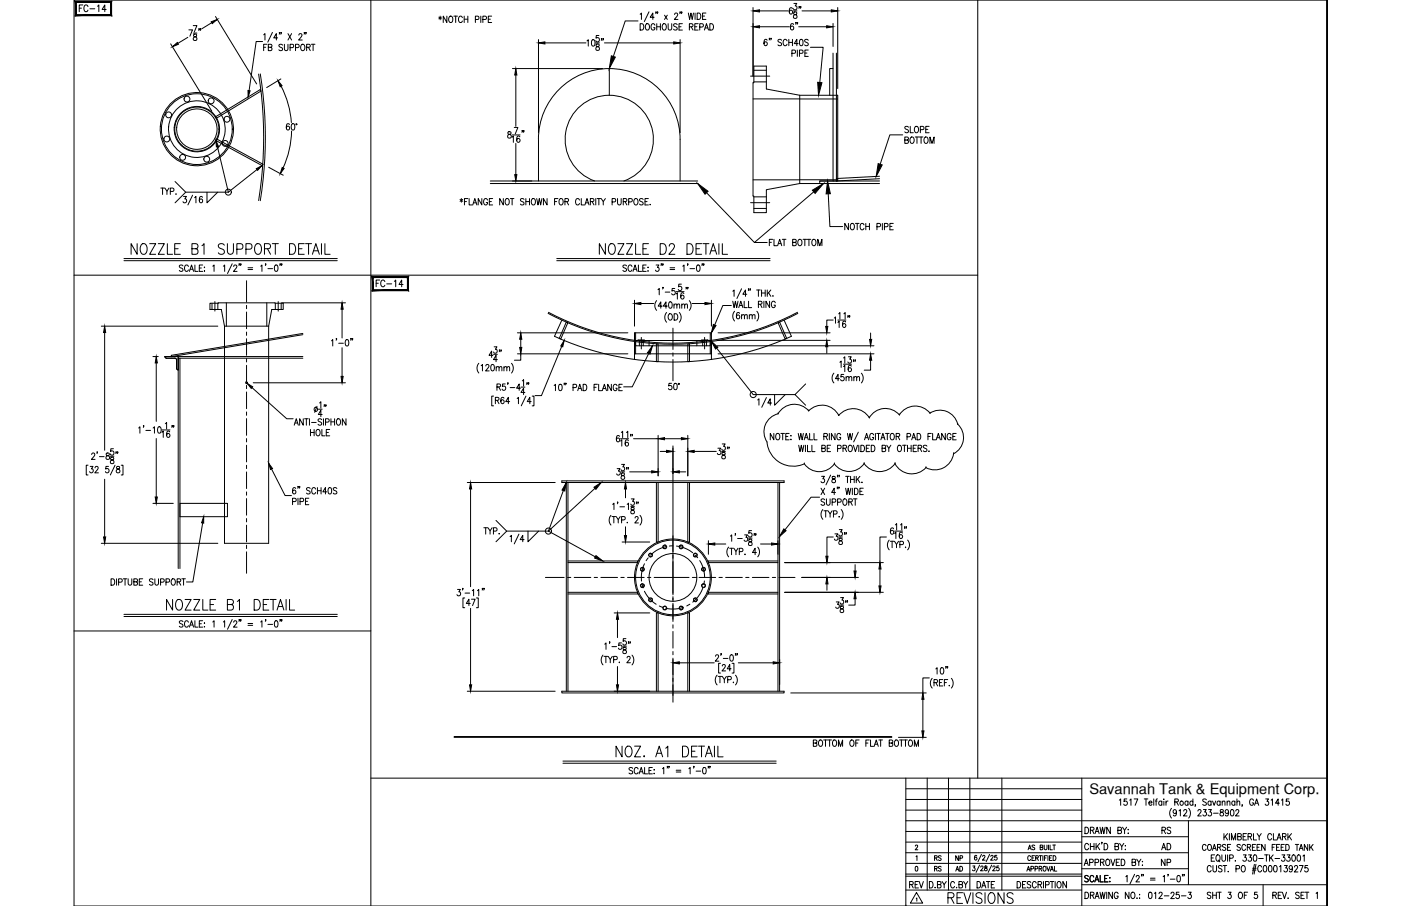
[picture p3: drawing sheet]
<svg xmlns="http://www.w3.org/2000/svg" width="432mm" height="279mm" viewBox="0 0 432 279" stroke-linecap="round" stroke-linejoin="round" font-family="sans-serif">
<defs><g id="words">
<g font-size="7.1">
<text x="39.5" y="79.7">NOZZLE B1 SUPPORT DETAIL</text>
<text x="183.8" y="79.7">NOZZLE D2 DETAIL</text>
</g>
<g font-size="6.6">
<text x="50.4" y="189.4">NOZZLE B1 DETAIL</text>
<text x="189.1" y="234.6">NOZ. A1 DETAIL</text>
<text x="291.4" y="279.8">REVISIONS</text>
</g>
<g font-size="5.3">
<text x="23.6" y="4.9">FC-14</text>
<text x="246.9" y="10.6" transform="rotate(-90 246.9 10.6)">6&quot;</text>
<text x="115" y="89.6">FC-14</text>
<text x="279.4" y="275.2">REV</text>
</g>
<g font-size="4.9">
<text x="87.5" y="41.3">60°</text>
<text x="48.7" y="61">TYP.</text>
<text x="148.2" y="165.8">TYP.</text>
<text x="357" y="263.2">AD</text>
<text x="357.4" y="258.2">RS</text>
<text x="357" y="268.1">NP</text>
</g>
<text font-size="4.5" x="335.7" y="244.9">Savannah Tank &amp; Equipment Corp.</text>
<g font-size="4.4">
<text x="287.2" y="269.9">RS</text>
<text x="287.2" y="266.7">RS</text>
<text x="293.5" y="266.7">NP</text>
<text x="293.9" y="269.9">AD</text>
</g>
</g></defs>
<!-- layer: 0 -->
<g fill="none" stroke="#000" stroke-width=".31">
<path d="M114.3 0v279.4M301.3 0v240M409 0v279.4v-279.4h-386.2v279.4h386.2M22.8 84.9h278.5M22.8 194.6h91.5M114.3 240h294.7M279.2 240v39.4M285.8 240v34.5M292.3 240v34.5M298.9 240v34.5M308.8 240v34.5M333.4 240v39.4"/>
<path d="M279.2 243.2h54.2M279.2 246.5h54.2M279.2 249.8h54.2M279.2 256.4h54.2M279.2 259.7h54.2M279.2 253.1h129.8M333.4 258h32.9M366.3 253.1v19.7M279.2 266.3h54.2M279.2 263h87.1M279.2 270.2h54.2M279.2 269.6h54.2"/>
<path d="M279.2 274.5h54.2M333.4 272.8h75.6M333.4 267.9h32.9M389.3 272.8v6.6"/>
</g>
<!-- layer: TEXT -->
<g fill="none" stroke="#000" stroke-width=".31">
<path d="M195.9 105h23v1.6h-23zM197.1 105v1.6M198.2 105v1.6M200 105v1.6M214.8 105v1.6M216.6 105v1.6M217.8 105v1.6M238.5 133.7v1.9l-1.1-1.9v1.9M239.4 133.8l.2-.1a1 1 0 0 1 .8 1 1 1 0 0 1-.8 .9 1.26 1.26 0 0 1-.2-1.8zM239.8 127.6a5.8 5.8 0 0 1 9.5-.9 5.7 5.7 0 0 1 9.2 1.4M239.8 127.6h.1M239.8 127.6a5.7 5.7 0 0 0-3.4 8.7 8.1 8.1 0 0 0 11.5 6.7"/>
<path d="M240.7 133.7h1.1M241.2 133.7v1.9M242.2 134.6h.6M243.2 133.7h-1v1.9h1M243.8 134.3v.2zM243.8 135.4v.2zM246 133.7l.4 1.9 .4-1.9 .4 1.9 .4-1.9M246.2 137.3l.4 2 .4-2 .4 2 .4-2M247.9 135.6l.6-1.9 .6 1.9M248.1 135h.8M248.2 137.3v2M248.9 137.3v2h.9"/>
<path d="M249.3 126.7h.1M249.5 133.7v1.9h1M250.2 137.3v2h1M250.9 133.7v1.9h.9M253.3 138.2h.9l.1-.7-1-.2v2l1-.2v-.7l-.3-.2M253.9 134.6l1-.1v-.7l-1-.1v1.9M254.5 134.6l.5 1M255 138.2h.6M255.6 133.7v1.9M256 137.3h-1v2h1M257.4 133.7v1.9l-1.2-1.9v1.9M258.1 138.3l1.1-.1-.1-.8-1-.1v2"/>
<path d="M258.5 128.1h.1M259.1 134.1a.61 .61 0 0 0-.7-.4 .61 .61 0 0 0-.5 .7v.5a.61 .61 0 0 0 .6 .7 .61 .61 0 0 0 .6-.7h-.4M259.8 138.2h1l.1-.7-1.1-.2v2M260.4 138.2l.5 1.1M261.2 133.7l.4 1.9 .4-1.9 .4 1.9 .4-1.9M261.7 137.4l.2-.1a1 1 0 0 1 .8 1 1 1 0 0 1-.8 1 1.27 1.27 0 0 1-.2-1.9zM263 137.3l.7 2 .6-2M264.5 133.3l-1.4 3M264.7 137.3v2M265.3 137.3a1 1 0 0 1 1.2 1 1 1 0 0 1-1.2 1zM266.4 135.6l.7-1.9 .6 1.9M266.7 135h.8"/>
<path d="M267 138.2h.6M267.9 128.9h.1M268 137.3h-1v2h1M268.5 137.3a1 1 0 0 1 1.2 1 1 1 0 0 1-1.2 1zM269.2 134.1a.61 .61 0 0 0-.7-.4 .61 .61 0 0 0-.4 .7v.5a.61 .61 0 0 0 .5 .7 .61 .61 0 0 0 .6-.7h-.3M269.8 133.7v1.9M270.2 133.7h1.1M270.8 133.7v1.9M271.5 135.6l.6-1.9 .7 1.9M271.7 135h.8M271.9 138.2h.9v-.8l-.9-.1v2l1-.2 .1-.5-.4-.4M272.9 133.7h1.1"/>
<path d="M273.3 137.3l.6 .9v1.1M273.5 133.7v1.9M274.6 137.3l-.7 .9M274.7 133.8l.1-.1a1 1 0 0 1 .9 1 1 1 0 0 1-.9 .9 1.28 1.28 0 0 1-.1-1.8zM276.2 134.6l1-.1v-.6l-1-.2v1.9M276.8 134.6l.5 1M276.9 137.4l.2-.1a1 1 0 0 1 .8 1 1 1 0 0 1-.8 1 1.29 1.29 0 0 1-.2-1.9zM277.2 128h.1M278.2 137.3h1.1M278.7 137.3v2M279.5 134.7l1-.1 .2-.3-.2-.5-1-.1v1.9M279.7 138.2h1.1"/>
<path d="M279.7 137.3v2M280.8 137.3v2M281 135.6l.6-1.9 .7 1.9M281.2 135h.8M281.5 138.2h.6M282.5 137.3h-1v2h1M282.7 133.7a1 1 0 0 1 1.1 1 1 1 0 0 1-1.1 .9zM283 138.2h.9v-.8l-.9-.1v2M283.5 138.2l.6 1.1M285.7 137.6l-.4-.3-.6 .1-.1 .6 .9 .4 .2 .6-.4 .3-.7-.3M286 134.6h.7M286.2 139.2h.2z"/>
<path d="M286.6 127.4a5.6 5.6 0 0 1 8.6 3.4M286.6 127.4a5.8 5.8 0 0 0-9.4 .6 5.7 5.7 0 0 0-9.3 .9 5.8 5.8 0 0 0-9.4-.8M286.6 127.4h.1M287 133.7h-1v1.9M287.4 133.7v1.9h1M288.6 135.6l.6-1.9 .6 1.9M288.8 135h.8M291.4 133.7v1.9l-1.2-1.9v1.9M293.1 134.1a.62 .62 0 0 0-.7-.4 .62 .62 0 0 0-.5 .7v.5a.62 .62 0 0 0 .6 .7 .62 .62 0 0 0 .6-.7h-.4M293.7 134.6h.6M293.9 139.9a5.8 5.8 0 0 1-8.5 4.3M293.9 139.9h.1"/>
<path d="M294.7 133.7h-1v1.9h1M295.2 130.9h.1M295.2 130.8a5.6 5.6 0 0 1-1.3 9.1M247.9 143.1h.1M257.2 143.1h.1M266.3 143a5.6 5.6 0 0 1-9.1 .1 5.7 5.7 0 0 1-9.3 0M266.3 143a5.8 5.8 0 0 0 9.6 0M266.3 143h.1M275.8 143a5.9 5.9 0 0 0 9.6 1.2M275.9 143h.1M285.4 144.2h.1M197.4 175.6l.2 .4"/>
<path d="M197.7 175l-.3 .4M198 175l.4 .2M198.3 176l-.4 .1M198.5 175.4v.5M200 170.9v.5M200.1 171.6l.5 .2M200.6 170.6l-.5 .2M200.8 170.7l.3 .4M201.1 171.3l-.3 .4M204.3 168.8l.3 .4M204.5 168.2l-.2 .4M204.8 168.1l.4 .1"/>
<path d="M205.3 169.1l-.4 .1M205.4 168.4v.4M209.4 168.5l.1 .5M209.6 169.2h.5M209.9 168.1l-.5 .2M210.1 168.1l.4 .3M210.5 168.7l-.2 .4M213.8 171.5l.4 .3M213.9 170.8l-.2 .5M214.1 170.6h.4M214.8 170.8l.1 .4M214.8 171.5l-.4 .3"/>
<path d="M216.2 175.6l.2 .4M216.6 175l-.3 .3M216.9 175l.4 .2M217.1 176.1h-.4M217.4 175.4l-.1 .5M197.5 180.3l-.1 .4M197.5 181l.4 .2M198.2 180l-.5 .1M198.4 180.2l.2 .4M198.5 180.8l-.3 .4M199.9 184.9l.2 .5M200.3 185.5h.5"/>
<path d="M200.4 184.4l-.4 .3M200.6 184.4l.4 .3M201.1 184.9l-.1 .5M204.3 187.7l.4 .4M204.5 187.1l-.2 .4M204.7 186.9l.5 .1M205.4 187.2l.1 .4M205.4 187.9l-.4 .2M209.4 187.3v.5M209.6 188l.5 .1M209.9 186.9l-.4 .2M210.2 187l.3 .3"/>
<path d="M210.5 187.6l-.2 .4M213.7 185.1l.3 .4M214 184.5l-.3 .4M214.2 184.4l.5 .1M214.7 185.4l-.5 .2M214.9 184.7v.5M216.3 180.3v.5M216.4 181l.4 .2M217 180l-.5 .1M217.2 180.1l.2 .5M217.4 180.8l-.3 .3M334.4 255.1a1.01 1.01 0 0 1 1.1 1 1.01 1.01 0 0 1-1.1 1z"/>
<path d="M336.1 256.1l.9-.2 .1-.6-1-.2v2M336.6 256.1l.6 1M337.5 257.1l.6-2 .7 2M337.7 256.4h.8M339 255.1l.4 2 .4-2 .4 2 .4-2M339.7 259.8h-.2h.2l-.2 .5M342.2 255.1v2l-1.1-2v2M344.5 256.1l1-.2 .1-.6-1.1-.2v2l1.1-.2 .1-.5-.5-.3M345 246.8l.4-.4v1.9M346 255.1l.6 1v1M347.2 255.1l-.6 1M347.3 246.4h-.8l-.1 .8a.61 .61 0 0 1 .9 .1 .61 .61 0 0 1-.1 .8 .61 .61 0 0 1-.8-.1"/>
<path d="M347.6 257h.2zM347.7 255.8v.1zM348.2 246.8l.4-.4v1.9M349.5 246.4h1.2l-.8 1.9M352.7 246.4h1.1M353.2 246.4v1.9M354.1 247.6h.9l-.1-.5a.58 .58 0 0 0-.8 .7 .58 .58 0 0 0 .9 .3M355.6 246.4v1.9M356.1 247h.5M356.7 246.4l-.3 .1-.1 .3v1.5M358.1 247.3l-.2-.2a.58 .58 0 0 0-.8 .6 .58 .58 0 0 0 1 .4M358.1 247v1.3"/>
<path d="M358.7 246.4v.2zM358.7 247.1v1.2M359.4 247v1.3M360 247l-.4 .1-.2 .5M361.1 249.3a2.24 2.24 0 0 0 0 3M362.1 247.3l.9-.1 .1-.6-1-.2v1.9M362.6 250.3l-.1 .3a.54 .54 0 0 1-.8 .1 .54 .54 0 0 1 0-.8 .54 .54 0 0 1 .8 .1l.1 .3a.9 .9 0 0 1-.6 1.3l-.4-.2M362.6 247.3l.6 1M363.4 250l.4-.3v1.9M364.8 250.1l.2-.3 .5-.1 .3 .5-1.1 1.4h1.2M366.1 247.3l-.1-.2a.58 .58 0 0 0-.8 .6 .58 .58 0 0 0 .9 .4M366.1 247v1.3"/>
<path d="M366.4 249.3a2.31 2.31 0 0 1 0 3M367.7 247.3a.56 .56 0 0 0-.8 0 .56 .56 0 0 0 0 .8 .56 .56 0 0 0 .8 0M367.7 246.4v1.9M368.5 248.3h-.2h.2l-.2 .4M369.2 250.1l.3-.4h.4l.3 .3-1.1 1.6h1.1M370.9 249.7h.9l-.5 .7a.6 .6 0 0 1 .5 .9 .6 .6 0 0 1-1.1 0M371.8 246.7l-.4-.3-.7 .3 .2 .4 .9 .7v.3l-.4 .2-.7-.2M372.5 249.7h.9l-.5 .7a.6 .6 0 0 1 .5 1 .6 .6 0 0 1-1.1-.1M373.3 247.3a.56 .56 0 0 0-.8 0 .56 .56 0 0 0 0 .8 .56 .56 0 0 0 .8 0M373.3 247v1.3M373.7 247l.5 1.3 .5-1.3M374 250.8h1.5"/>
<path d="M376 247.3a.56 .56 0 0 0-.7 0 .56 .56 0 0 0 0 .8 .56 .56 0 0 0 .7 0M376 247v1.3M376.2 249.8v.5a.72 .72 0 0 1 .8 .4 .72 .72 0 0 1-.3 .9 .63 .63 0 0 1-.7-.6 .63 .63 0 0 1 .8-.6l.2-.3v-.3zM376.7 247.4l.4-.4 .4 .1v1.2M376.7 247v1.3M377.2 257.1v1.9M377.6 257.9l.8 1.1M378.2 247.4l.4-.4 .4 .1 .1 1.2M378.2 247v1.3M378.4 257.1l-1.2 1.3M378.6 250.3v.3a.54 .54 0 0 1-.8 .1 .54 .54 0 0 1 0-.8 .54 .54 0 0 1 .8 .1v.3a.9 .9 0 0 1-.6 1.3l-.3-.2M378.9 257.1v1.9"/>
<path d="M379.4 249.8l.3-.1a1.06 1.06 0 0 1 .6 .9 1.06 1.06 0 0 1-.6 1l-.3-.1-.2-.7zM379.5 259v-1.9l.7 1.9 .6-1.9v1.9M380.6 247.3a.56 .56 0 0 0-.8 0 .56 .56 0 0 0 0 .8 .56 .56 0 0 0 .8 0M380.6 247v1.3M380.9 250.1l.1-.3 .5-.1 .3 .5-1 1.4h1.1M381.2 247.4l.4-.4 .4 .1 .1 1.2M381.2 246.4v1.9M381.5 258l.9-.1 .1-.7-1-.1v1.9l1-.2 .1-.4-.4-.4M382.9 248.3l-.1 .4M383.1 258h.7M384.2 257.1h-1.1v1.9h1.1M384.7 258l.9-.1 .1-.7-1-.1v1.9"/>
<path d="M385.2 258l.6 1M386.3 257.1v1.9h1M386.3 246.8a.61 .61 0 0 0-.7-.4 .61 .61 0 0 0-.5 .7v.5a.61 .61 0 0 0 .6 .8 .61 .61 0 0 0 .6-.8h-.4M386.7 248.3l.6-1.9 .6 1.9M386.9 247.7h.8M387.5 257.1l.6 .9v1M388.7 257.1l-.6 .9M390.1 246.4h.9l-.5 .7a.6 .6 0 0 1 .5 .9 .6 .6 0 0 1-1.1 0M391.8 246.8l.4-.4v1.9M391.9 257.5a.62 .62 0 0 0-.7-.4 .62 .62 0 0 0-.5 .7v.5a.62 .62 0 0 0 .5 .7 .62 .62 0 0 0 .7-.4M392.5 257.1v1.9h.9M393.6 259l.6-1.9 .7 1.9"/>
<path d="M393.8 258.4h.8M394.3 247.7h-1.2l.8-1.3v1.9M395 246.8l.4-.4v1.9M395.3 258l.9-.1v-.7l-.9-.1v1.9M395.8 258l.6 1M396.9 257.1v1.9M397.3 246.4h-.8l-.1 .8a.61 .61 0 0 1 .9 .1 .61 .61 0 0 1-.1 .8 .61 .61 0 0 1-.9-.1M397.3 257.9l.8 1.1M398.1 257.1l-1.2 1.3M282.1 260.9l.3-.3 .4 .3-.7 1.2h.8M282.2 267.2h.2a.82 .82 0 0 1 .5 .7 .82 .82 0 0 1-.5 .7l-.3-.2zM282.3 264.2l.3-.3v1.5"/>
<path d="M282.4 277.1l.2-.2v1M282.5 275.2l1.9 3.3h-3.8zM288.2 273.6v.2zM288.9 272.8l1-.1v-.8l-1-.1v2l1.1-.2v-.4l-.4-.4M290.4 271.8l.6 1v1M291.7 271.8l-.7 1M294.2 272.3a.62 .62 0 0 0-.7-.5 .62 .62 0 0 0-.5 .8v.5a.62 .62 0 0 0 .5 .7 .62 .62 0 0 0 .7-.5M295.6 272.8l.9-.1 .1-.7-1-.2v2l1-.2 .1-.4-.4-.4M297 271.8l.6 1v1M298.3 271.8l-.7 1M299.8 267.1h.7l-.4 .5a.44 .44 0 0 1 .4 .7 .44 .44 0 0 1-.8 0M301.1 264l-.1-.2a.73 .73 0 0 0-.8 .6 .73 .73 0 0 0 .5 .9 .42 .42 0 0 0 .4-.6 .42 .42 0 0 0-.7-.2l-.1 .3"/>
<path d="M301.1 271.8a1 1 0 0 1 1.2 1 1 1 0 0 1-1.2 1zM301.9 266.8l-1.1 2.2M302.3 267.4l.2-.3 .5 .2-.8 1.2h.9M302.5 263.5l-1.1 2.2M302.6 273.8l.6-2 .6 2M302.9 264.1l.4-.3 .3 .4-.8 1.1h.8M303.6 267.1v.4a.6 .6 0 0 1 .6 .3 .6 .6 0 0 1-.1 .7 .48 .48 0 0 1-.7-.3 .48 .48 0 0 1 .6-.6l.1-.5zM304 271.8h1.1M304.6 271.8v2M305 263.5l-1.1 2.2M305.4 264.1l.5-.3 .2 .4-.8 1.1h.9M305.6 266.8l-1 2.2"/>
<path d="M306 267.4l.2-.3 .5 .2-.8 1.2h.9M306.6 271.8h-1.1v2M307.2 263.8h-.6v.6a.46 .46 0 0 1 .6 0 .46 .46 0 0 1 0 .7 .46 .46 0 0 1-.7-.1M307.8 267.1h-.5l-.1 .6a.46 .46 0 0 1 .7 0 .46 .46 0 0 1-.1 .7 .46 .46 0 0 1-.7-.1M313.5 271.8a1 1 0 0 1 1.1 1 1 1 0 0 1-1.1 1zM316.2 271.8h-1v2h1M316.5 268.6l.5-1.4 .4 1.4M316.7 268.2h.6M316.9 262.1l.5-1.5 .4 1.5M317.1 261.6h.5M317.6 264.2a.46 .46 0 0 0-.5-.3 .46 .46 0 0 0-.3 .5v.4a.46 .46 0 0 0 .3 .6 .46 .46 0 0 0 .5-.4M317.7 272.1l-.4-.3-.7 .3 .1 .5 .9 .5a.48 .48 0 0 1-.3 .7l-.7-.3"/>
<path d="M317.7 267.9h.8v-.7h-.8v1.4M318.1 264.6h.5M318.9 263.9h-.8v1.5h.8M318.9 260.8l-.3-.2-.5 .2 .1 .4 .7 .4-.3 .5-.5-.2M319 267.9h.7v-.7h-.7v1.4M319.2 264.6l.7-.1v-.6h-.7v1.5M319.4 272.3a.62 .62 0 0 0-.8-.5 .62 .62 0 0 0-.4 .8v.5a.62 .62 0 0 0 .4 .7 .62 .62 0 0 0 .8-.5M319.6 264.6l.4 .8M319.9 272.8l1-.1 .1-.7-1.1-.2v2M320.3 267.9l.7-.1v-.6h-.7v1.4M320.3 263.9h.8M320.5 272.8l.6 1"/>
<path d="M320.6 261.3l.7-.1 .1-.5-.8-.1v1.5l.8-.2v-.5l-.3-.1M320.7 267.9l.4 .7M320.7 263.9v1.5M321.4 263.9v1.5M321.6 271.8v2M321.7 267.2a.68 .68 0 0 1 .7 .7 .68 .68 0 0 1-.7 .7l-.2-.5zM321.8 260.6v1l.4 .5 .4-.2 .1-1.3M321.9 264.6h.5M322.2 272.9l1-.1v-.9l-1-.1v2M322.6 267.2l.5 1.4 .5-1.4M322.7 263.9h-.8v1.5M323 263.9v1.5"/>
<path d="M323.2 260.6v1.5M323.5 264.6h.4M323.6 260.6v1.5h.8M323.7 271.8h1.1M323.7 268.6l.5-1.4 .5 1.4M323.9 268.2h.6M324.2 263.9h-.7v1.5h.7M324.3 271.8v2M324.5 260.6h.8M324.6 263.9a.75 .75 0 0 1 .9 .7 .75 .75 0 0 1-.9 .8zM324.9 260.6v1.5M325 267.2v1.4h.7"/>
<path d="M325.2 271.8v2M326.1 271.9l.1-.1a1.01 1.01 0 0 1 .9 1 1.01 1.01 0 0 1-.9 1 1.27 1.27 0 0 1-.1-1.9zM328.7 271.8v2l-1.1-2v2M334.2 266.9l.6-1.9 .6 1.9M334.4 275.1a1 1 0 0 1 1.1 1 1 1 0 0 1-1.1 1zM334.4 266.3h.8M335.4 270.3l-.4-.3-.7 .3 .2 .4 .9 .7v.3l-.4 .3-.7-.3M335.5 260.6a.62 .62 0 0 0-.7-.5 .62 .62 0 0 0-.5 .8v.4a.62 .62 0 0 0 .5 .8 .62 .62 0 0 0 .7-.5M335.8 266l1-.1 .1-.7-1.1-.2v1.9M336.1 276.1l.9-.1 .1-.7-1-.2v2M336.1 260.1v2M336.1 261h1.1"/>
<path d="M336.6 276.1l.6 1M337.1 270.5a.61 .61 0 0 0-.7-.5 .61 .61 0 0 0-.5 .7v.5a.61 .61 0 0 0 .5 .8 .61 .61 0 0 0 .7-.5M337.2 260.1v2M337.4 272l.7-2 .6 2M337.5 277.1l.6-2 .7 2M337.5 266l1-.1v-.7l-1-.2v1.9M337.7 271.3h.8M337.7 276.5h.8M337.8 260.1v2M338.2 260.9l.7 1.2M338.9 260.1l-1.1 1.3M339 275.1l.4 2 .4-2 .4 2 .4-2"/>
<path d="M339.1 270v2h1M339.2 265.9l.9-.1v-.7l-.9-.1v1.9M339.7 265.9l.6 1M340.3 260.1a1 1 0 0 1 1.1 1 1 1 0 0 1-1.1 1zM340.5 270.9h.6M341.1 265.1l.1-.1a1 1 0 0 1 .9 .9 1 1 0 0 1-.9 1 1.26 1.26 0 0 1-.1-1.8zM341.1 275.1v2M341.5 270h-1v2h1M342 271.9h.1zM342.1 270.6v.2zM342.4 265l.6 1.9 .6-1.9M342.9 275.1v2l-1.2-2v2"/>
<path d="M343.6 261l1-.1v-.7l-1-.1v2l1.1-.2 .1-.5-.4-.4M344 265.9h.7M344.6 275.6a.62 .62 0 0 0-.7-.5 .62 .62 0 0 0-.5 .8v.5a.62 .62 0 0 0 .6 .7 .62 .62 0 0 0 .6-.7h-.4M345.1 265h-1.1v1.9h1.1M345.1 260.1l.6 .9v1.1M345.6 265a1 1 0 0 1 1.1 .9 1 1 0 0 1-1.1 1zM346.4 260.1l-.7 .9M346.8 260.8v.1zM346.8 261.9v.2zM347 270.4l.4-.4v2M348 275.1v2l-1.2-2v2M348.8 275.2l.2-.1a1 1 0 0 1 .8 1 1 1 0 0 1-.8 1 1.29 1.29 0 0 1-.2-1.9z"/>
<path d="M348.9 265.9l1-.1v-.7l-1-.1v1.9l1-.1 .1-.5-.4-.4M349.7 269.6l-1.4 3M350.2 270.5l.3-.5h.3l.3 .4-1 1.6h1.1M350.4 277h.1zM350.4 265l.6 .9v1M351.2 275.8h.1M351.2 276.9h.1M351.6 265l-.6 .9M351.9 269.7h-.1h.1l-.1 .5M352 266.8h.2zM352.1 265.6v.2zM352.4 269.7l-.1 .5"/>
<path d="M354.2 275.2l.4-.1a1.15 1.15 0 0 1-.2 2l-.4-.4v-.4zM354.6 270.8h1.4M354.6 271.4h1.4M355.8 275.5l.4-.4v2M357.2 275.6l.3-.5 .5 .1 .2 .3-.3 .7-.8 .9h1.2M358.5 270.4l.4-.4v2M358.8 276.3h1.5M360.1 269.7l-.2 .5M360.7 271.1h1.4M360.9 275.6l.3-.5h.3l.4 .4-.3 .7-.8 .9h1.2M362.9 270.1l.3-.1a1.09 1.09 0 0 1 .6 1 1.09 1.09 0 0 1-.6 1 1.43 1.43 0 0 1-.3-1.9zM363.4 275.1h-.8l-.1 .9a.61 .61 0 0 1 .9 0 .61 .61 0 0 1-.1 .9 .61 .61 0 0 1-.9-.2"/>
<path d="M364.1 276.3h1.4M364.5 269.7l-.1 .5M365 269.7h-.2h.2l-.2 .5M366.2 275.1h.9l-.5 .8a.6 .6 0 0 1 .5 .9 .6 .6 0 0 1-1-.1M371.7 260.9a.59 .59 0 0 0-.7-.5 .59 .59 0 0 0-.4 .7v.5a.59 .59 0 0 0 .4 .6 .59 .59 0 0 0 .7-.4M372.5 260.5l.1-.1a.88 .88 0 0 1 .8 1 .88 .88 0 0 1-.9 .8l-.3-.6zM373.2 275.4l-.4-.3-.7 .3 .1 .5 .9 .5a.48 .48 0 0 1-.3 .7l-.7-.3M373.3 267.4a.61 .61 0 0 0-.8-.5 .61 .61 0 0 0-.4 .8v.4a.61 .61 0 0 0 .4 .8 .61 .61 0 0 0 .8-.5M373.3 264.6h.7M373.7 262.3l.6-1.9 .6 1.9M373.8 276.1h1.1M373.8 275.1v2"/>
<path d="M373.8 266.9l.1 1.7 .4 .3 .6-.3v-1.7M373.9 261.6h.8M374.4 263.6h-1.1v2h1.1M374.9 275.1v2M375.1 263.7l.1-.1a1 1 0 0 1 .9 1 1 1 0 0 1-.9 1 1.24 1.24 0 0 1-.1-1.9zM375.2 261.3l1-.1v-.6l-1-.2v1.9M375.3 275.1h1.1M375.5 265.2l.5 .6M375.8 261.3l.5 1M375.8 275.1v2M376.6 263.6v1.4l.5 .6 .5-.3 .1-1.7M376.6 267.2l-.4-.3-.5 .1v.7l.8 .4 .1 .5-.4 .3-.7-.3"/>
<path d="M377 266.9h1.1M377.5 266.9v2M377.8 260.7l-.4-.3-.7 .3 .1 .3 1 .7v.3l-.4 .3-.7-.3M378.3 261.3h.6M378.4 263.6v2M378.5 268.8h.1zM378.5 275.1h.9l-.5 .8a.6 .6 0 0 1 .5 .9 .6 .6 0 0 1-1-.1M379 264.7l.9-.1 .1-.8-1-.2v2M379.3 260.4h-1v1.9h1M380.7 265.4v.2zM380.9 267.9h1v-.9l-1-.1v2M382 275.2l.1-.1a1 1 0 0 1 .9 1 1 1 0 0 1-.9 1 1.27 1.27 0 0 1-.1-1.9z"/>
<path d="M382.3 260.7l-.4-.3-.6 .3v.3l1 .7v.3l-.4 .3-.6-.3M382.9 267l.1-.1a1.01 1.01 0 0 1 .8 1 1.01 1.01 0 0 1-.8 1 1.29 1.29 0 0 1-.1-1.9zM383.2 263.6h.9l-.5 .8a.6 .6 0 0 1 .5 .9 .6 .6 0 0 1-1-.1M383.5 276.1h.6M383.9 260.9a.59 .59 0 0 0-.7-.5 .59 .59 0 0 0-.4 .7v.5a.59 .59 0 0 0 .4 .6 .59 .59 0 0 0 .7-.4M384.4 261.3l.9-.1 .1-.6-1-.2v1.9M384.5 275.1h-1v2M384.8 263.6h.9l-.5 .8a.6 .6 0 0 1 .5 .9 .6 .6 0 0 1-1-.1M384.9 261.3l.6 1M386 268.3h1.1M386 261.3h.6M386.1 267.8h1.1"/>
<path d="M386.5 263.7l.2-.1a1.07 1.07 0 0 1 .7 1 1.07 1.07 0 0 1-.7 1 1.38 1.38 0 0 1-.2-1.9zM386.6 266.6l-.5 3M387 260.4h-1v1.9h1M387.1 266.6l-.6 3M387.4 261.3h.6M387.5 275.1h-.8l-.1 .9a.61 .61 0 0 1 .9 0 .61 .61 0 0 1-.1 .9 .61 .61 0 0 1-.9-.2M387.9 264.8h1.5M388.4 260.4h-1v1.9h1M388.9 267.4a.62 .62 0 0 0-.8-.5 .62 .62 0 0 0-.5 .8v.4a.62 .62 0 0 0 .5 .8 .62 .62 0 0 0 .8-.5M389.6 267l.2-.1a1.09 1.09 0 0 1 .7 1 1.09 1.09 0 0 1-.7 1l-.4-.4-.1-.4zM389.8 263.6h1.1M389.9 260.4v1.9l-1-1.9v1.9"/>
<path d="M390.3 263.6v2M391.2 267l.2-.1a1.08 1.08 0 0 1 .7 1 1.08 1.08 0 0 1-.7 1l-.5-.8zM391.3 263.6v2M391.7 264.5l.7 1.1M392.1 261.3h.6M392.3 276.1l1-.1v-.8l-1-.1v2M392.4 263.6l-1.1 1.3M392.7 267l.3-.1a1.09 1.09 0 0 1 .6 1 1.09 1.09 0 0 1-.6 1l-.3-.1-.2-.7zM392.9 276.1l.5 1M393 264.8h1.4M393.1 260.4h-1v1.9M393.4 261.3h.6"/>
<path d="M394 276.1h.6M394.4 267.3l.4-.4v2M394.4 260.4h-1v1.9h1M394.9 261.3h.6M395 275.1h-1v2h1M395.1 263.6h.9l-.5 .8a.6 .6 0 0 1 .5 .9 .6 .6 0 0 1-1.1-.1M395.2 275.1l.7 2 .6-2M395.8 260.4h-.9v1.9h.9M395.9 266.9h.8l-.4 .8a.6 .6 0 0 1 .5 .9 .6 .6 0 0 1-1.1-.1M396.3 260.4a.93 .93 0 0 1 1.1 .9 .93 .93 0 0 1-1.1 1zM396.7 263.6h.9l-.5 .8a.6 .6 0 0 1 .5 .9 .6 .6 0 0 1-1-.1M396.9 277h.2z"/>
<path d="M398.3 267.6l-.2 .5a.55 .55 0 0 1-.7-.2 .55 .55 0 0 1 .1-.8 .55 .55 0 0 1 .8 .1v.4a.93 .93 0 0 1-.6 1.3l-.3-.3M398.4 263.7l.2-.1a1.07 1.07 0 0 1 .7 1 1.07 1.07 0 0 1-.7 1 1.38 1.38 0 0 1-.2-1.9zM399 267.4l.3-.5h.3l.3 .4-.2 .6-.8 1h1.1M399.2 260.4h1.1M399.8 260.4v1.9M400 263.7l.2-.1a1.07 1.07 0 0 1 .7 1 1.07 1.07 0 0 1-.7 1 1.35 1.35 0 0 1-.2-1.9zM400.4 262.3l.6-1.9 .6 1.9M400.4 275.4l-.4-.3-.7 .3 .1 .4 1 .7v.3l-.4 .3-.7-.3M400.5 266.9h1.1l-.8 2M400.6 261.6h.8M401 276.1h.6M401.6 264l.4-.4v2"/>
<path d="M402 275.1h-1v2h1M402.3 275.1h1.1M402.8 275.1v2M403.1 266.9h-.8l-.1 .9a.62 .62 0 0 1 .9 0 .62 .62 0 0 1-.1 .9 .62 .62 0 0 1-.9-.2M403.1 260.4v1.9l-1.1-1.9v1.9M403.6 260.4v1.9M404 261.2l.7 1.1M404.7 260.4l-1.1 1.2M405.6 275.5l.4-.4v2"/>
<circle cx="198" cy="175.5" r=".52"/>
<circle cx="200.5" cy="171.2" r=".52"/>
<circle cx="204.9" cy="168.6" r=".52"/>
<circle cx="207.4" cy="178.1" r="11.5"/>
<circle cx="207.4" cy="178.1" r="7.4"/>
<circle cx="209.9" cy="168.6" r=".52"/>
<circle cx="214.3" cy="171.2" r=".52"/>
<circle cx="216.8" cy="175.5" r=".52"/>
<circle cx="198" cy="180.6" r=".52"/>
<circle cx="200.5" cy="185" r=".52"/>
<circle cx="204.9" cy="187.5" r=".52"/>
<circle cx="209.9" cy="187.5" r=".52"/>
<circle cx="214.3" cy="185" r=".52"/>
<circle cx="216.8" cy="180.6" r=".52"/>
<circle cx="364.2" cy="247.6" r=".62"/>
</g>
<!-- layer: SHOP TAG -->
<path d="M279.2 279.4h.1M409 279.4h.1" fill="none" stroke="#000" stroke-width=".31"/>
<!-- layer: TEXT -->
<g fill="#000" stroke="#000" stroke-width=".31">
<path d="M23.2 .4l.3 4.1v-3.7zM23.2 .4l.3 4.1-.3 .3zM23.5 4.5l-.3 .3 10.9-.3zM23.2 4.8l10.9-.3 .3 .3zM34.1 .8v3.7l.3 .3zM34.1 .8l.3-.4v4.4zM23.5 .8h10.6l.3-.4zM23.2 .4h11.2l-10.9 .4z"/>
<path d="M114.7 85.3l.3 4v-3.7zM114.7 85.3l.3 4-.3 .4zM114.7 89.7l10.9-.4h-10.6zM114.7 89.7l10.9-.4 .3 .4zM125.6 85.6v3.7l.3 .4zM125.6 85.6l.3-.3v4.4zM115 85.6h10.6l.3-.3zM114.7 85.3h11.2l-10.9 .3z"/>
</g>
<!-- layer: DIM -->
<g fill="none" stroke="#000" stroke-width=".31">
<path d="M52.6 13.5l12.7 20.8M57.9 11.5l-3.1 1.9M58.2 9.2h1.1l-.8 2M59.6 7.9h1.1l-.8 2M59.6 10.2h1.1M59.7 10.6v.6a.72 .72 0 0 1 .9 .4 .72 .72 0 0 1-.3 .9 .63 .63 0 0 1-.8-.7 .63 .63 0 0 1 .9-.5l.2-.3-.1-.4zM61.4 8.9h-.2h.2l-.2 .5M61.9 8.9h-.2h.2l-.2 .5M65.3 7l-3.1 1.9M66.4 5.1l12.7 20.8M80.9 12.8h-1.9l-2.2 15.1M81.3 10.7l.4-.3v1.9"/>
<path d="M81.3 14.6h.6M82.3 13.7h-1v1.9M82.7 14.6l1-.1v-.7l-1-.1v1.9l1-.2 .1-.4-.4-.4M84 10l-1.5 3M85.6 11.7h-1.2l.8-1.3v1.9M86.2 10.1h-.2h.2l-.2 .4M86.7 10.1l-.2 .4M87.1 13.9l-.4-.2-.7 .2 .1 .5 .9 .5-.1 .6-.5 .1-.4-.3M87.7 13.7v1.6l.4 .3 .6-.3 .1-1.6M88.8 10.4l1.1 1.9M89.4 14.7l1-.1v-.9h-1v1.9M89.9 10.4l-1.1 1.9"/>
<path d="M91.1 14.7l.9-.1 .2-.3-.2-.6h-.9v1.9M92.1 10.8l.3-.4h.4l.3 .3-.3 .7-.8 .9h1.2M93 13.7h.2a1 1 0 0 1 .8 .9 1 1 0 0 1-.8 1 1.27 1.27 0 0 1-.2-1.9zM93.9 10.1h-.2h.2l-.2 .4M94.3 10.1l-.1 .4M94.5 14.6l1-.1v-.7l-1-.1v1.9M95.1 14.6l.5 1M95.9 13.7h1.2M96.5 13.7v1.9M135.3 5.3l.7 .5M135.7 5v1.1M136 5.3l-.7 .5"/>
<path d="M137.7 5v1.9l-1.1-1.9v1.9M138.6 5.1l.2-.1a1 1 0 0 1 .8 1 1 1 0 0 1-.8 .9 1.24 1.24 0 0 1-.2-1.8zM139.9 5h1.1M140.4 5v1.9M142.5 5.4a.62 .62 0 0 0-.7-.4 .62 .62 0 0 0-.5 .7v.5a.62 .62 0 0 0 .5 .7 .62 .62 0 0 0 .7-.4M143.1 5v1.9M143.1 5.9h1.1M144.2 5v1.9M146.5 6l1-.1 .1-.7-1.1-.2v1.9M148.2 5v1.9M148.8 6l1-.1 .1-.7-1.1-.2v1.9M150.5 5.9h.6"/>
<path d="M151.5 5h-1v1.9h1M166 12.2v28.7M167.9 13.2h12.7M180.9 12.6l.4-.3v1.9M182.5 12.3h.4a1.15 1.15 0 0 1-.1 1.9l-.4-.4-.1-.4zM183.6 13.2h1.1M183.8 13.7v.5a.72 .72 0 0 1 .9 .4 .72 .72 0 0 1-.3 .9 .64 .64 0 0 1-.8-.6 .64 .64 0 0 1 .8-.6l.3-.3-.1-.3zM184.6 10.9h-.8l-.1 .9a.61 .61 0 0 1 .9 0 .61 .61 0 0 1-.1 .9 .61 .61 0 0 1-.9-.2M185.5 12l-.2 .4M185.9 12h-.1h.1l-.1 .4M186.3 13.2h21.3M196.6 6.5h-3.9l-3.7 10.9"/>
<path d="M197.3 4.4l.4-.4v2M197.3 7.3a1 1 0 0 1 1.1 1 1 1 0 0 1-1.1 1zM199.2 7.4l.2-.1a1 1 0 0 1 .8 1 1 1 0 0 1-.8 1 1.26 1.26 0 0 1-.2-1.9zM200 3.6l-1.4 3M201.6 5.3h-1.2l.8-1.3v2M201.8 7.8a.61 .61 0 0 0-.7-.5 .61 .61 0 0 0-.4 .8v.4a.61 .61 0 0 0 .6 .8 .61 .61 0 0 0 .5-.8h-.4M202.2 3.7l-.1 .5M202.4 7.3v2M202.4 8.3h1.1M202.7 3.7h-.1h.1l-.1 .5M203.5 7.3v2M204.4 7.4l.2-.1a1 1 0 0 1 .8 1 1 1 0 0 1-.8 1 1.24 1.24 0 0 1-.2-1.9z"/>
<path d="M204.8 4.7l.9 1.3M205.7 4.7l-.9 1.3M205.9 7.3l.1 1.7 .4 .3 .6-.3v-1.7M207.9 4.5l.2-.4 .5-.1 .3 .6-1.1 1.4h1.2M208.7 7.6l-.4-.3-.5 .1v.7l.8 .3 .1 .6-.4 .3-.7-.3M209.3 8.3h.6M209.6 12.2v28.7M209.7 3.7h-.2h.2l-.2 .5M210.2 3.7h-.2h.2l-.2 .5M210.3 7.3h-1v2h1M212.2 4l.4 2 .4-2 .3 2 .4-2M212.5 8.3l.9-.2 .1-.6-1-.2v2"/>
<path d="M213 8.3l.6 1M214.1 8.3h.7M214.2 4v2M214.9 4a1 1 0 0 1 1.1 1 1 1 0 0 1-1.1 1zM215.2 7.3h-1.1v2h1.1M215.7 8.3h.9l.1-.8-1-.2v2M216.5 5h.7M217.1 9.3l.6-2 .7 2M217.3 8.6h.8M217.6 4h-1.1v2h1.1M218.8 7.3a1 1 0 0 1 1.1 1 1 1 0 0 1-1.1 1zM232.1 2.3v21.2"/>
<path d="M234.1 8.3h9.2M234.1 3.4h8.8M236.4 12.4l-.3-.3a1.11 1.11 0 0 0-.1 2 .55 .55 0 0 0 .6-.5 .55 .55 0 0 0-.5-.6 .55 .55 0 0 0-.6 .4M237.2 11.9h-.2h.2l-.2 .4M237.7 11.9h-.2h.2l-.2 .4M240.9 12.4l-.4-.3-.6 .1-.1 .6 1 .6 .1 .4-.4 .3-.7-.3M242.6 12.6a.62 .62 0 0 0-.8-.5 .62 .62 0 0 0-.4 .8v.5a.62 .62 0 0 0 .4 .7 .62 .62 0 0 0 .8-.5M243.1 12.1v2M243.1 13.1h1.1M244.1 16.4h.9v-.9l-.9-.1v2M244.2 2.7l-.3-.3a1.11 1.11 0 0 0-.7 .9 1.11 1.11 0 0 0 .6 1.1 .57 .57 0 0 0 .6-.6 .57 .57 0 0 0-.5-.6 .57 .57 0 0 0-.7 .5M244.2 12.1v2"/>
<path d="M244.5 3.4h1.1M244.7 1.1h.9l-.5 .7a.6 .6 0 0 1 .5 .9 .6 .6 0 0 1-1.1 0M244.7 3.8v.6a.72 .72 0 0 1 .9 .4 .72 .72 0 0 1-.3 .9 .64 .64 0 0 1-.8-.7 .64 .64 0 0 1 .8-.6l.3-.2-.1-.4zM245.7 15.4v2M246 13.4h-1.2l.8-1.3v2M246.2 8.3h8.6M246.4 2.1l-.2 .5M246.4 16.4h1v-.8l-1-.2v2M246.6 12.2l.3-.1a1.07 1.07 0 0 1 .6 1 1.07 1.07 0 0 1-.6 1 1.4 1.4 0 0 1-.3-1.9zM246.8 2.1h-.1h.1l-.1 .5M247.2 3.4h9M248.1 16.4h.6"/>
<path d="M249.1 12.4l-.4-.3-.7 .3 .2 .5 .9 .6v.3l-.4 .3-.7-.3M249.1 15.4h-1v2h1M249.8 14.6h3.9l-1 10.8M256.8 7.2v7.1M258.2 2.3v25M86.6 24.3l-4.4 2.7M86.6 26.6a28.7 28.7 0 0 1 3.2 11.2M157.9 21.1h27.8M158.5 39.3h1.1l-.8 2M159 23.1v15.9M280 39.2l-.4-.2-.6 .1v.5l.9 .6 .1 .5-.4 .2-.7-.2M280.5 39v1.9h1"/>
<path d="M282.1 39.1l.2-.1a1 1 0 0 1 .8 1 1 1 0 0 1-.8 .9 1.27 1.27 0 0 1-.2-1.8zM283.7 40l.9-.1 .2-.3-.2-.5-.9-.1v1.9M285.3 39.9h.7M286.4 39h-1.1v1.9h1.1M63.8 59.3v3.2l3.3-3.2M67 45.2l3.4 14.1M70.4 59.3h-13.2l-3.2 3.2M79.2 52.3l-8.8 7M82.8 51.6l4.5 2.4M89.9 40.4a28.7 28.7 0 0 1-2.6 11.4M156.6 40.7v.6a.72 .72 0 0 1 .9 .4 .72 .72 0 0 1-.3 .9 .63 .63 0 0 1-.8-.7 .63 .63 0 0 1 .8-.5l.3-.3-.1-.4zM157.8 42.3l.4-.4v2"/>
<path d="M157.8 41.6h2.5M157.9 55.8h6M159 44.2v9.6M160.2 42.2l-.3-.3a1.11 1.11 0 0 0-.1 2 .55 .55 0 0 0 .6-.5 .55 .55 0 0 0-.5-.6 .55 .55 0 0 0-.6 .4M161 40.3h-.2h.2l-.2 .5M161.5 40.3l-.2 .5M217.8 59.4l14.7 15.4h4M250.8 59.2l-18.3 15.6M255.3 59.8l.5 10.1h3.9M278.2 41.6h-3.9l-3 9.1M278.9 43.2l.9-.1 .1-.7-1-.2v2l1-.2 .1-.4-.4-.4M280.8 42.3l.1-.1a1 1 0 0 1 .9 1 1 1 0 0 1-.9 1 1.26 1.26 0 0 1-.1-1.9z"/>
<path d="M282.1 42.2h1.1M282.6 42.2v2M283.3 42.2h1.2M283.9 42.2v2M285.1 42.3l.1-.1a1 1 0 0 1 .9 1 1 1 0 0 1-.9 1 1.28 1.28 0 0 1-.1-1.9zM286.6 44.2v-2l.7 2 .6-2v2M38.2 79.7h65.7M56.6 60.6h.8l-.4 .7a.6 .6 0 0 1 .5 1 .6 .6 0 0 1-1.1-.1M59.4 60.2l-1.5 3M60 61l.4-.4v1.9M62.4 60.9l-.3-.3a1.1 1.1 0 0 0-.7 .9 1.1 1.1 0 0 0 .6 1 .56 .56 0 0 0 .5-.5 .56 .56 0 0 0-.5-.6 .56 .56 0 0 0-.6 .5M141.8 61.5l.8 .6"/>
<path d="M142.2 61.2v1.2M142.6 61.5l-.8 .6M143.2 62.2h.6M144.2 61.2h-1v2M144.6 61.2v2h.9M145.7 63.2l.6-2 .7 2M145.9 62.5h.8M148.5 61.2v2l-1.1-2v2M150.3 61.7a.62 .62 0 0 0-.8-.5 .62 .62 0 0 0-.4 .8v.5a.62 .62 0 0 0 .6 .7 .62 .62 0 0 0 .6-.7h-.4M150.8 62.2h.6M151.8 61.2h-1v2h1M155.1 61.2v2l-1.1-2v2"/>
<path d="M156 61.3l.2-.1a1 1 0 0 1 .8 1 1 1 0 0 1-.8 1 1.26 1.26 0 0 1-.2-1.9zM157.3 61.2h1.1M157.8 61.2v2M161.5 61.5l-.4-.3-.7 .3 .1 .4 1 .7v.3l-.4 .3-.7-.3M162.1 62.2h1.1M162.1 61.2v2M163.2 61.2v2M164.1 61.3l.1-.1a1 1 0 0 1 .8 1 1 1 0 0 1-.8 1 1.26 1.26 0 0 1-.1-1.9zM165.4 61.2l.4 2 .4-2 .4 2 .4-2M168.6 61.2v2l-1.1-2v2M170.9 62.2h.7M171.6 79.7h65.7"/>
<path d="M172 61.2h-1.1v2M172.6 61.3l.2-.1a1 1 0 0 1 .8 1 1 1 0 0 1-.8 1 1.28 1.28 0 0 1-.2-1.9zM174.1 62.2l1-.1v-.8l-1-.1v2M174.7 62.2l.5 1M178.6 61.7a.62 .62 0 0 0-.7-.5 .62 .62 0 0 0-.5 .8v.5a.62 .62 0 0 0 .5 .7 .62 .62 0 0 0 .7-.5M179.2 61.2v2h.9M180.3 63.2l.6-2 .6 2M180.5 62.5h.8M181.9 62.2l1-.1 .1-.7-1.1-.2v2M182.5 62.2l.6 1M183.6 61.2v2M184 61.2h1.1"/>
<path d="M184.6 61.2v2M185.3 61.2l.6 1v1M186.6 61.2l-.7 1M188.7 62.3l.9-.1v-.9l-.9-.1v2M190.3 61.2v1.4l.5 .6 .6-.3 .1-1.7M192.1 62.2l.9-.1 .1-.7-1-.2v2M192.6 62.2l.6 1M193.8 62.3l.9-.1 .2-.3-.2-.6-.9-.1v2M195.7 61.3l.1-.1a1 1 0 0 1 .9 1 1 1 0 0 1-.9 1 1.24 1.24 0 0 1-.1-1.9zM198.2 61.5l-.4-.3-.7 .3 .2 .5 .8 .4v.7l-.6 .1-.4-.3M198.8 62.2h.6M199.8 61.2h-1v2h1"/>
<path d="M200.4 63v.2zM237.1 74.7h.6M238.1 73.8h-1v2M238.5 73.8v2h1M239.7 75.8l.6-2 .6 2M239.9 75.1h.8M241.1 73.8h1.1M241.7 73.8v2M244.3 74.7h1v-.7l-1-.2v2l1-.2v-.7l-.3-.2M246.2 73.9l.2-.1a1 1 0 0 1 .8 1 1 1 0 0 1-.8 1 1.27 1.27 0 0 1-.2-1.9zM247.5 73.8h1.1M248.1 73.8v2"/>
<path d="M248.8 73.8h1.1M249.3 73.8v2M250.5 73.9l.2-.1a1 1 0 0 1 .8 1 1 1 0 0 1-.8 1 1.29 1.29 0 0 1-.2-1.9zM252.1 75.8v-2l.6 2 .6-2v2M261.5 68.9v2l-1.1-2v2M262.4 69l.1-.1a1 1 0 0 1 .9 1 1 1 0 0 1-.9 1 1.29 1.29 0 0 1-.1-1.9zM263.7 68.9h1.1M264.2 68.9v2M266.3 69.4a.61 .61 0 0 0-.8-.5 .61 .61 0 0 0-.4 .7v.5a.61 .61 0 0 0 .4 .8 .61 .61 0 0 0 .8-.5M266.8 68.9v2M266.8 69.8h1.2M268 68.9v2"/>
<path d="M270.3 69.9l.9-.1 .2-.2-.2-.6-.9-.1v2M271.9 68.9v2M272.6 69.9l1-.1v-.8l-1-.1v2M274.3 69.8h.6M275.3 68.9h-1v2h1M38.2 80.4h65.7M56.4 82l-.4-.3-.7 .3 .1 .5 .9 .4-.1 .7-.5 .1-.4-.3M58.1 82.2a.61 .61 0 0 0-.8-.5 .61 .61 0 0 0-.4 .8v.4a.61 .61 0 0 0 .4 .8 .61 .61 0 0 0 .8-.5M58.4 83.7l.6-2 .7 2M58.6 83h.8M60.1 81.7v2h.9M61.4 82.7h.7"/>
<path d="M62.5 81.7h-1.1v2h1.1M62.9 82.5h.2zM62.9 83.6h.2zM65.6 82.1l.4-.4v2M68.8 82.1l.4-.4v2M71.6 81.3l-1.5 3M72 82.2l.3-.5 .5 .1 .2 .3-1 1.6h1.1M76.4 82.6h1.5M76.4 83.1h1.5M80.3 82.1l.4-.4v2M82.6 82.8h1.4M84.8 81.8l.4-.1a1.15 1.15 0 0 1-.2 2l-.4-.4v-.5z"/>
<path d="M86.8 93.4h19.7M105.4 95.4v8.8M171.6 80.4h65.7M193.1 82l-.4-.3-.7 .3 .2 .5 .8 .4 .1 .5-.4 .3-.7-.3M194.8 82.2a.62 .62 0 0 0-.8-.5 .62 .62 0 0 0-.4 .8v.4a.62 .62 0 0 0 .4 .8 .62 .62 0 0 0 .8-.5M195.1 83.7l.6-2 .7 2M195.3 83h.8M195.6 92.6v8M196.8 81.7v2h.9M197.5 93.6h4M198.1 82.7h.7M199.2 81.7h-1.1v2h1.1"/>
<path d="M199.7 82.4v.2zM199.7 83.5v.2zM202.2 81.7h.9l-.5 .8a.6 .6 0 0 1 .5 .9 .6 .6 0 0 1-1.1-.1M202.4 92.7a2.3 2.3 0 0 0 0 3M202.8 89.3l.4-.3v1.9M204.1 94.4h-1.2l.8-1.3v2M204.4 88.7h-.2h.2l-.2 .4M205 90.1h1.5M205.5 96.4a2.24 2.24 0 0 0 0 3M205.7 94.4h-1.3l.9-1.3v2M206.2 96.8h.2a1 1 0 0 1 .9 .9 1 1 0 0 1-.9 1 1.27 1.27 0 0 1-.2-1.9zM206.3 93.2l.2-.1a1.06 1.06 0 0 1 .7 1 1.06 1.06 0 0 1-.7 1l-.4-.9z"/>
<path d="M206.5 82.6h1.4M206.5 83.1h1.4M207.7 94.1l.4-.4 .4 .1 .1 1.3M207.7 93.7v1.4M207.8 96.8a1 1 0 0 1 1.1 .9 1 1 0 0 1-1.1 1zM208 89h-.8l-.1 .8a.62 .62 0 0 1 .9 0 .62 .62 0 0 1-.1 .9 .62 .62 0 0 1-.9-.1M208.4 90.6l.4-.3v1.9M208.4 89.9h2.4M208.6 94.1l.4-.4 .4 .1 .1 1.3M209.4 96.4a2.24 2.24 0 0 1 0 3M210 87.6h-.8l-.1 .9a.62 .62 0 0 1 .9 0 .62 .62 0 0 1-.1 .9 .62 .62 0 0 1-.9-.2M210.1 94.1l.4-.4 .4 .1 .1 1.3"/>
<path d="M210.1 93.7v1.4M210.4 82.1l.4-.4v2M210.8 90.6l-.5-.3a1.13 1.13 0 0 0 .1 1.9 .58 .58 0 0 0 .4-.8 .58 .58 0 0 0-.9-.1l-.1 .3M211 94.1l.4-.4 .4 .1 .1 1.3M211.6 88.7l-.2 .4M212 88.7h-.1h.1l-.1 .4M212.4 92.7a2.3 2.3 0 0 1 0 3M212.7 82.8h1.4M213.3 93.6h4M214.9 81.8l.4-.1a1.14 1.14 0 0 1-.2 2l-.2-.1-.2-.8zM219.3 92.6v8M225.4 94.2h-2.6l-2.5 6"/>
<path d="M225.8 89.8l.5-.4v2M225.8 92.9l.5 2 .4-2 .4 2 .4-2M226.4 96a2.3 2.3 0 0 0 0 3M227.7 94.9l.6-2 .7 2M227.9 96.6l-.4-.2a1.13 1.13 0 0 0 0 1.9 .59 .59 0 0 0 .5-.7 .59 .59 0 0 0-.8-.4l-.2 .5M227.9 94.2h.8M228.6 97.4l.4-.4 .4 .1v1.2M228.6 89l-1.5 3.1M228.6 97v1.3M229.4 92.9v2h.9M229.4 97.4l.4-.4 .5 .1v1.2M230.2 90.7h-1.2l.8-1.3v2"/>
<path d="M230.7 92.9v2h1M230.8 89.1h-.2h.2l-.2 .5M230.9 97.4l.5-.4 .4 .1v1.2M230.9 97v1.3M231.3 89.1h-.2h.2l-.2 .5M231.8 97.4l.4-.4 .4 .1 .1 1.2M233.2 89.4h1.1M233.3 96a2.3 2.3 0 0 1 0 3M233.7 93.8l1-.1v-.7l-1-.1v2M233.7 89.4v2M234.3 93.8l.6 1.1M234.7 89.4v2"/>
<path d="M234.7 90.4h1.1M235.4 92.9v2M235.8 89.4v2M236.5 89.4v2M236.9 90.3l.7 1.1M237.2 92.9v2l-1.1-2v2M237.6 89.4l-1.1 1.3M238.2 91.2h.1M239 93.4a.62 .62 0 0 0-.8-.5 .62 .62 0 0 0-.5 .7v.5a.62 .62 0 0 0 .6 .8 .62 .62 0 0 0 .7-.8h-.5M256.8 98.7h-2v2M257.1 98.1l.4-.4v2M258.2 99.4l.4-.4v2"/>
<path d="M258.2 98.7h2.5M258.5 96.8l.4-.4v2M260.1 96.8l.4-.4v2M260.6 99.3l-.4-.3a1.12 1.12 0 0 0 0 2 .58 .58 0 0 0 .5-.8 .58 .58 0 0 0-.9-.1l-.1 .3M261.4 97.4l-.1 .5M261.9 97.4h-.2h.2l-.2 .5M31.2 100.6h35.9M32.3 102.6v36.3M47.1 110h1.7M48.2 111.9v18.1M77.7 119.5l10.7 9.6h1.9M78 118h28.5"/>
<path d="M102.2 105.1l.4-.4v2M103.8 104.5h-.2h.2l-.2 .4M104.4 105.9h1.4M105.4 107.2v8.9M106.6 104.8h.7l.1 .3v1.2l-.4 .4-.5-.4-.1-.7zM108.2 104.5l-.1 .4M108.7 104.5h-.2h.2l-.2 .4M147.6 112a2.3 2.3 0 0 0 0 3M148.3 112.8l.4-.4v2M149.7 112.9l.4-.5h.3l.3 .4-1 1.6h1.1M151.5 112.5l.2-.1a1.09 1.09 0 0 1 .7 1 1.09 1.09 0 0 1-.7 1l-.2-.1-.2-.8zM151.9 109.6h-1.2l.8-1.3v1.9"/>
<path d="M152.1 109.3h1.2M152.3 107h.9l-.5 .7a.59 .59 0 0 1 .5 .9 .59 .59 0 0 1-1.1-.1M152.9 113.4l.4-.3 .4 .1 .1 1.2M152.9 113.1v1.3M153.2 119.3l.9-.1 .1-.6-1-.2v2M153.3 110.9h-1.2l.8-1.3v1.9M153.7 119.3l.6 1.1M153.8 113.4l.4-.3 .4 .1 .1 1.2M154 108l-.1 .5M154.5 108h-.2h.2l-.2 .5M155.3 113.4l.4-.3 .4 .1 .1 1.2M155.3 113.1v1.3"/>
<path d="M155.7 118.4h-.8l-.1 .8a.62 .62 0 0 1 .9 .1 .62 .62 0 0 1-.1 .9 .62 .62 0 0 1-.9-.2M156.2 113.4l.4-.3 .4 .1 .1 1.2M156.6 118.1h-.2h.2l-.2 .5M157.2 119.5h1.5M157.6 112a2.3 2.3 0 0 1 0 3M159.5 109.1h34M159.5 102.6h34M160.4 119.7h-1.2l.8-1.3v2M160.5 109.1v2h-2M160.5 104.6v2.5M160.6 119.4h1.2M161 117.5l.4-.4v2"/>
<path d="M162.5 118.1h-.2h.2l-.2 .5M163 118.1h-.2h.2l-.2 .5M170.8 118.9l.4-.4v2M172.4 118.6l.2-.1a1.06 1.06 0 0 1 .7 1 1.06 1.06 0 0 1-.7 1l-.5-.9zM173.1 106.8l-6.2 15.2h-2M174 118.2h-.2h.2l-.2 .5M174.5 118.2l-.2 .5M176.6 119.5l1-.1 .1-.2-.1-.6-1-.1v2M178.3 119.8h.8M179.7 118.5a1 1 0 0 1 1.2 1 1 1 0 0 1-1.2 1zM183.1 119.4h.6M184.1 118.5h-1v2"/>
<path d="M184.5 118.5v2h1M185.9 119.8h.8M188.4 118.5v2l-1.1-2v2M190.2 119a.61 .61 0 0 0-.7-.5 .61 .61 0 0 0-.5 .8v.4a.61 .61 0 0 0 .6 .8 .61 .61 0 0 0 .6-.8h-.4M190.8 119.4h.6M191.8 118.5h-1v2h1M196.7 105v-.2h1.9v.2M199.9 109l-5 10.3h-2.7M207 118.2h-.8l-.1 .9a.62 .62 0 0 1 .9 0 .62 .62 0 0 1-.1 .9 .62 .62 0 0 1-.9-.2M207.9 118.3l.2-.1a1.07 1.07 0 0 1 .6 1 1.07 1.07 0 0 1-.6 1 1.41 1.41 0 0 1-.2-1.9zM216.2 105v-.2h2v.2M220.9 107.4l11.3 14.3h12.8"/>
<path d="M221 106.6h48.4M221.3 109.1h48.1M221.3 102.6h34.5M221.3 105h34.5M248.3 118.4l-3.3 3.3 3.3 3.3M254.8 106.9v2M257 115.1a2.3 2.3 0 0 0 0 3M258.7 116.8h-1.2l.8-1.3v1.9M258.8 111.7l.4-.4v2M260 110.4l.4-.4v2M260 113l.4-.4v2M260 112.3h2.4"/>
<path d="M260.1 115.5h-.9v.8a.61 .61 0 0 1 .9 0 .61 .61 0 0 1-.1 .9 .61 .61 0 0 1-.9-.1M260.8 116.5l.4-.4 .4 .1v1.2M260.8 116.1v1.3M261.5 110h.9l-.5 .8a.6 .6 0 0 1 .5 .9 .6 .6 0 0 1-1.1-.1M261.6 116.5l.4-.4 .4 .1 .1 1.2M262.4 112.9l-.5-.3a1.13 1.13 0 0 0 .1 2 .59 .59 0 0 0 .4-.7 .59 .59 0 0 0-.8-.4l-.2 .5M263.2 111.1h-.2h.2l-.2 .4M263.2 116.5l.4-.4 .4 .1v1.2M263.2 116.1v1.3M263.7 111.1h-.2h.2l-.2 .4M264 116.5l.4-.4 .4 .1 .1 1.2M265.5 115.1a2.24 2.24 0 0 1 0 3"/>
<path d="M268.3 111.1v3.1h-1.9M268.3 102.7v2M30 139.4l-.1 .5M32.8 139.8v.6a.72 .72 0 0 1 .9 .4 .72 .72 0 0 1-.3 .9 .63 .63 0 0 1-.8-.7 .63 .63 0 0 1 .8-.5l.3-.3-.1-.4zM35 138.4h-.8l-.1 .8a.61 .61 0 0 1 .9 0 .61 .61 0 0 1-.1 .9 .61 .61 0 0 1-.9-.1M35.8 139.4l-.1 .5M36.3 139.4l-.1 .5M42.7 132l.4-.4v2M44.3 131.3l-.1 .5M45 132.7h1.4M47.2 132l.4-.4v2M48.2 135.2v18.1"/>
<path d="M48.8 131.7l.2-.1a1.07 1.07 0 0 1 .7 1 1.07 1.07 0 0 1-.7 1l-.2-.1-.2-.8zM49.9 133.3l.4-.4v2M49.9 132.6h2.5M50.9 130.7l.5-.4v2M52.3 133.2l-.5-.3a1.13 1.13 0 0 0 .1 2 .59 .59 0 0 0 .5-.7 .59 .59 0 0 0-.8-.4l-.2 .4M53.1 131.3h-.2h.2l-.2 .5M53.6 131.3h-.2h.2l-.2 .5M90.7 131.1l.6-2 .6 2M90.9 130.5h.8M93.5 129.1v2l-1.1-2v2M93.9 129.1h1.1M94.4 129.1v2"/>
<path d="M95.4 129.1v2M95.7 132.4v2M95.7 133.4h1.1M96 130.3h1.5M96.8 132.4v2M97.7 132.5l.2-.1a1 1 0 0 1 .8 1 1 1 0 0 1-.8 1 1.29 1.29 0 0 1-.2-1.9zM97.7 125.3l-.7 1.9M98.1 126.2h1.2M98.5 124.3l.4-.4v2M99.1 129.4l-.4-.3-.5 .1v.7l.8 .4 .1 .5-.4 .3-.7-.3M99.2 132.4v2h1M99.3 127.8h-1.2l.8-1.3v2"/>
<path d="M99.7 129.1v2M100 124.9l-.1 .5M100.3 130.2l1-.1 .1-.8-1.1-.2v2M100.5 124.9h-.2h.2l-.2 .5M100.6 133.4h.6M101.6 132.4h-1v2h1M102 129.1v2M102 130.1h1.1M103.1 129.1v2M104 129.2l.2-.1a1.01 1.01 0 0 1 .8 1 1.01 1.01 0 0 1-.8 1 1.29 1.29 0 0 1-.2-1.9zM106.6 129.1v2l-1.1-2v2M152.1 122.2h-.5v3h.5"/>
<path d="M152.7 123.5l.9-.1 .1-.7-1-.2v2M153.2 123.5l.6 1M155.3 122.8l-.3-.3a1.1 1.1 0 0 0-.7 1 1.1 1.1 0 0 0 .6 1 .57 .57 0 0 0 .5-.8 .57 .57 0 0 0-1-.1l-.1 .2M157.1 123.8h-1.2l.8-1.3v2M159.4 122.9l.4-.4v2M161.8 121h-1.2l.8-1.3v2M162.1 122.2l-1.4 3M163.7 123.8h-1.2l.8-1.3v2M164 122.2h.6v3h-.6M178.1 120.5l.6-2 .6 2M185.6 120.5l.7-2 .6 2M190.9 134.6l-.3-.3a1.1 1.1 0 0 0-.6 1 1.1 1.1 0 0 0 .5 1 .55 .55 0 0 0 .6-.6 .55 .55 0 0 0-.5-.5 .55 .55 0 0 0-.6 .4"/>
<path d="M191.3 136l.3-.4v2M191.3 135.3h2.4M191.5 133.4l.4-.4v2M193.1 133.4l.4-.4v2M193.7 135.9l-.4-.3a1.09 1.09 0 0 0-.6 1 1.09 1.09 0 0 0 .6 1 .56 .56 0 0 0 .5-.6 .56 .56 0 0 0-.5-.5 .56 .56 0 0 0-.6 .4M194.4 134l-.1 .5M194.9 134h-.1h.1l-.1 .5M195.3 135.3h7.5M202.8 134.3v12.4M203.5 139.2h1.9M204.8 135.3h5.2M207.4 137.5v40.6"/>
<path d="M212 134.3v12.4M214 139.2h6.8M221.3 138.2h.8l-.4 .8a.6 .6 0 0 1 .4 .9 .6 .6 0 0 1-1-.1M222.5 139.2h1.1M222.6 136.9h.9l-.5 .7a.6 .6 0 0 1 .5 1 .6 .6 0 0 1-1-.1M222.6 139.6v.6a.72 .72 0 0 1 .9 .4 .72 .72 0 0 1-.3 .9 .63 .63 0 0 1-.8-.6 .63 .63 0 0 1 .8-.6l.3-.3-.1-.4zM224.3 137.9l-.2 .5M224.8 137.9h-.2h.2l-.2 .5M233.5 123.3l.4-.3v1.9M236.2 122.6l-1.4 3M237.8 124.3h-1.2l.8-1.3v1.9M238.7 121.7v3.3l3.3-3.3"/>
<path d="M27.1 143.5h-.5v3h.5M27.8 143.8h.9l-.5 .8a.6 .6 0 0 1 .5 .9 .6 .6 0 0 1-1.1-.1M28.3 140.2l.1-.4 .5-.1 .3 .6-1 1.4h1.1M29.3 144.3l.3-.5h.3l.3 .4-.2 .7-.8 .9h1.1M30.6 140.8h1.5M32.3 147.8v17.8M33.4 143.8h-.7l-.1 .9a.62 .62 0 0 1 .9 0 .62 .62 0 0 1-.1 .9 .62 .62 0 0 1-.9-.2M34 140.7h1.1M34.2 141.1v.6a.72 .72 0 0 1 .8 .4 .72 .72 0 0 1-.3 .9 .63 .63 0 0 1-.7-.7 .63 .63 0 0 1 .8-.5l.3-.3-.1-.4zM35.5 143.5l-1.5 3M36 143.9v.6a.73 .73 0 0 1 .9 .4 .73 .73 0 0 1-.3 .9 .64 .64 0 0 1-.8-.7 .64 .64 0 0 1 .8-.5l.3-.3-.1-.4zM37.4 143.5h.5v3h-.5"/>
<path d="M47.1 155.2h6.3M83.7 144.6l4.2 8.2h1.9M90.2 154.7l.9-.1 .1-.8-1-.2v2M91.1 150.6l-.3-.2a1.11 1.11 0 0 0-.1 1.9 .55 .55 0 0 0 .6-.5 .55 .55 0 0 0-.5-.6 .55 .55 0 0 0-.6 .5M91.8 153.6v2M91.9 150.1h-.1h.1l-.1 .5M92.4 150.1l-.2 .5M92.5 154.7l.9-.1 .1-.8-1-.2v2M94.1 154.6h.7M95.2 153.6h-1.1v2h1.1M95.6 150.6l-.4-.2-.7 .2 .1 .5 .8 .4v.8h-.5l-.4-.2M97.3 150.8a.61 .61 0 0 0-.8-.4 .61 .61 0 0 0-.4 .7v.5a.61 .61 0 0 0 .4 .7 .61 .61 0 0 0 .8-.4"/>
<path d="M97.8 150.4v1.9M97.8 151.3h1.2M99 150.4v1.9M100.7 151.7h-1.2l.8-1.3v1.9M101.3 150.5l.3-.1a1.07 1.07 0 0 1 .6 1 1.07 1.07 0 0 1-.6 .9 1.35 1.35 0 0 1-.3-1.8zM103.8 150.6l-.4-.2-.7 .2 .1 .5 1 .7v.3l-.4 .2-.7-.2M144 148.8h27.1M145 150.8v30.1M173.6 151.3l-4.6 12.5M183.4 150.6l-14.4 13.2M188.3 158.9a2.3 2.3 0 0 0 0 3M188.6 159.3h1.1"/>
<path d="M188.8 155.5l.4-.3v1.9M189.2 159.3v2M189.9 159.3l.6 .9v1.1M190.2 144.5h.9l-.5 .8a.6 .6 0 0 1 .5 .9 .6 .6 0 0 1-1-.1M190.4 154.9l-.1 .5M191.1 156.3h1.4M191.2 159.3l-.7 .9M191.4 145.5h1.1M191.6 143.2h.8l-.4 .8a.6 .6 0 0 1 .5 .9 .6 .6 0 0 1-1.1-.1M191.6 145.9v.6a.72 .72 0 0 1 .8 .4 .72 .72 0 0 1-.3 .9 .64 .64 0 0 1-.7-.6 .64 .64 0 0 1 .8-.6l.2-.3v-.4zM191.7 148.8h8.6M192.8 150.8v2.7"/>
<path d="M193.3 144.3h-.2h.2l-.2 .4M193.3 155.5l.4-.3v1.9M193.7 144.3l-.1 .4M194.1 145.5h6.8M194.4 156.1h1.1M194.6 153.9h.9l-.5 .7a.6 .6 0 0 1 .5 .9 .6 .6 0 0 1-1.1-.1M194.6 156.6v.5a.72 .72 0 0 1 .8 .4 .72 .72 0 0 1-.3 1 .64 .64 0 0 1-.7-.7 .64 .64 0 0 1 .8-.6l.3-.2-.1-.4zM195.7 159.8l.2-.4 .5-.1 .3 .6-1.1 1.4h1.2M196.3 154.9h-.2h.2l-.2 .5M196.7 154.9l-.1 .5M197.3 158.9a2.3 2.3 0 0 1 0 3M209.4 145.5h1.9"/>
<path d="M252.6 153.3h-2.6l-8.1 10.1M253 150.6l1.2 1.9M253.2 146.9h.9l-.5 .8a.6 .6 0 0 1 .5 .9 .6 .6 0 0 1-1.1-.1M253.6 157.1a2.3 2.3 0 0 0 0 3M253.9 157.5h1.1M254.2 154.1l-.4-.3-.8 .3 .2 .5 .9 .5 .1 .4-.4 .3-.8-.3M254.2 150.6l-1.2 1.9M254.5 157.5v2M254.7 153.8v1.5l.5 .5 .6-.3v-1.7M255.2 157.5l.6 1v1M256 146.5l-1.4 3M256.5 154.9l.9-.1 .1-.8-1-.2v2"/>
<path d="M256.5 157.5l-.7 1M256.6 147v.6a.72 .72 0 0 1 .8 .4 .72 .72 0 0 1-.3 .9 .63 .63 0 0 1-.8-.7 .63 .63 0 0 1 .9-.5l.2-.7zM256.9 158.5h.9l.1-.8-1-.2v2M257.5 151.9h-1.2l.8-1.3v1.9M258.1 150.3l-.1 .4M258.1 154.9l1-.1v-.9l-1-.1v2M258.2 146.6l-.1 .5M258.6 159.4h.1zM258.6 150.3l-.1 .4M258.7 146.6h-.1h.1l-.1 .5M259.3 157.1a2.24 2.24 0 0 1 0 3M260.1 153.9l.1-.1a1.01 1.01 0 0 1 .9 1 1.01 1.01 0 0 1-.9 1 1.29 1.29 0 0 1-.1-1.9z"/>
<path d="M260.6 150.6l.4 1.9 .4-1.9 .4 1.9 .4-1.9M260.6 146.9h1.1M261.2 146.9v2M261.6 154.8l1-.1v-.7l-1-.2v2M262.1 146.9v2M262.1 147.8h1.2M262.1 154.8l.6 1M262.7 150.6v1.9M263 153.8h1.1M263.3 146.9v2M263.4 150.6a.99 .99 0 0 1 1.1 .9 .99 .99 0 0 1-1.1 1zM263.6 153.8v2"/>
<path d="M263.9 146.9v2M264.3 147.7l.7 1.2M265 146.9l-1.1 1.3M265 151.5h.7M265.7 148.7v.2zM266.1 150.6h-1.1v1.9h1.1M31.2 167.6h35.9M34.2 178.5a1 1 0 0 1 1.2 1 1 1 0 0 1-1.2 1zM35.9 178.5v2M36.6 179.5l1-.2-.1-.7-.9-.1v2M38 178.5h1.1M38.5 178.5v2"/>
<path d="M39.5 178.5v1.4l.5 .6 .5-.3 .1-1.7M41.3 179.4l.9-.1v-.7l-.9-.1v2l1-.2 .1-.5-.4-.4M42.9 179.4h.7M44 178.5h-1.1v2h1.1M47.2 178.8l-.4-.3-.7 .3v.4l1.1 .7v.3l-.4 .3-.7-.3M47.7 178.5v1.4l.5 .6 .6-.3 .1-1.7M49.5 179.5l.9-.1 .2-.2-.2-.6-.9-.1v2M51.2 179.5l1-.2-.1-.7-.9-.1v2M53.1 178.6l.1-.1a1 1 0 0 1 .9 1 1 1 0 0 1-.9 1 1.27 1.27 0 0 1-.1-1.9zM54.6 179.4l.9-.1 .1-.6-1-.2v2M55.1 179.4l.6 1.1M56 178.5h1.2"/>
<path d="M56.6 178.5v2M62.5 161.3l-3.1 18.2h-1.9M156.2 163.8h12.8M157.2 165.5l.4-.4v2M159.9 164.7l-1.4 3M161.5 166.4h-1.2l.8-1.3v2M162.7 163.8v3.3l3.3-3.3M169 163.8l14.5 7.9M191.6 160.3l.9-.1 .2-.2-.2-.6-.9-.1v2M191.7 167.2h8.6M192.8 162.5v2.7M193.3 161.1v.2z"/>
<path d="M218.3 166.8v4.1M220.3 167.8h3.4M224.6 168.7a2.3 2.3 0 0 0 0 3M224.9 169.1h1.1M225.1 165.3l.4-.3v1.9M225.5 169.1v2M226.2 169.1l.6 .9v1.1M226.7 164.7l-.2 .4M227.3 166.1h1.5M227.5 169.1l-.7 .9M227.9 170.1l.9-.1 .1-.7-1-.2v2M229.5 165h.9l-.5 .7a.6 .6 0 0 1 .5 .9 .6 .6 0 0 1-1.1 0"/>
<path d="M229.5 171h.2zM230.7 165.9h1.1M230.8 166.4v.5a.72 .72 0 0 1 .9 .4 .72 .72 0 0 1-.3 .9 .63 .63 0 0 1-.8-.6 .63 .63 0 0 1 .9-.6l.2-.3-.1-.3zM231.6 163.6h-.8v.9a.61 .61 0 0 1 .9 0 .61 .61 0 0 1-.1 .9 .61 .61 0 0 1-.9-.2M232.5 164.7l-.1 .4M233 164.7h-.2h.2l-.2 .4M233.1 170.4h-1.2l.8-1.3v2M233.5 168.7a2.3 2.3 0 0 1 0 3M234.4 167.8h3.4M239.8 166.8v4.1M241.8 173.5h30.4M247.1 178.1h17.5"/>
<path d="M256.8 165.6h-1.9v5.9M257.3 164.6h.9l-.5 .8a.6 .6 0 0 1 .5 .9 .6 .6 0 0 1-1-.1M258.5 165.6h1.2M258.7 163.3h.9l-.5 .8a.6 .6 0 0 1 .5 .9 .6 .6 0 0 1-1.1-.1M258.7 166v.6a.72 .72 0 0 1 .8 .4 .72 .72 0 0 1-.3 .9 .64 .64 0 0 1-.7-.7 .64 .64 0 0 1 .8-.5l.3-.3-.1-.4zM260.4 164.3h-.2h.2l-.2 .5M260.8 164.3l-.1 .5M263.5 174.1v2M271.2 175.5v5.2M273.2 165.6h-2v7.9M274.1 166.6a2.3 2.3 0 0 0 0 3M274.4 166.9h1.1"/>
<path d="M275 166.9v2M275.4 163.1l-.3-.3a1.09 1.09 0 0 0-.7 1 1.09 1.09 0 0 0 .6 1 .56 .56 0 0 0 .5-.6 .56 .56 0 0 0-.5-.6 .56 .56 0 0 0-.6 .5M275.7 166.9l.6 1v1M275.7 164.5l.4-.4v2M275.7 163.8h2.5M275.9 161.9l.5-.4v1.9M276.9 166.9l-.6 1M277.3 168l1-.1 .1-.8-1.1-.2v2M277.6 161.9l.3-.4v1.9M278.1 164.4l-.3-.3a1.12 1.12 0 0 0-.1 2 .58 .58 0 0 0 .5-.8 .58 .58 0 0 0-1-.2v.3M278.9 162.5h-.2h.2l-.2 .5M279 168.8h.2z"/>
<path d="M279.4 162.5l-.2 .5M279.7 166.6a2.24 2.24 0 0 1 0 3M38.2 189.5h65.7M38.2 190.1h65.7M56.4 191.7l-.4-.3-.7 .3 .1 .5 .8 .4v.7l-.5 .1-.4-.3M58.1 191.9a.61 .61 0 0 0-.8-.5 .61 .61 0 0 0-.4 .8v.5a.61 .61 0 0 0 .4 .7 .61 .61 0 0 0 .8-.5M58.4 193.4l.6-2 .7 2M58.6 192.7h.8M60.1 191.4v2h.9M61.4 192.4h.7M62.5 191.4h-1.1v2h1.1M63 192.1v.2z"/>
<path d="M63 193.2v.2zM65.6 191.8l.4-.4v2M68.8 191.8l.4-.4v2M71.6 191.1l-1.5 3M72 191.9l.3-.5h.4l.3 .4-1 1.6h1.1M76.4 192.3h1.5M76.4 192.8h1.5M80.3 191.8l.4-.4v2M82.6 192.6h1.4M84.8 191.5l.2-.1a1.07 1.07 0 0 1 .7 1 1.07 1.07 0 0 1-.7 1 1.35 1.35 0 0 1-.2-1.9zM141 181.8h.9l-.5 .7a.6 .6 0 0 1 .5 1 .6 .6 0 0 1-1.1-.1M142.7 181.5h-.2h.2l-.2 .5"/>
<path d="M143.2 184.4h-.5v3h.5M143.3 182.9h1.5M144.9 186.1h-1.2l.8-1.3v2M145 187.6v23.6M145.3 184.8h1.1l-.8 2M145.6 182.2l.4-.4v1.9M146.8 184.4h.6v3h-.6M147.2 182.2l.4-.4v1.9M148.8 181.5h-.2h.2l-.2 .5M149.2 181.5l-.1 .5M186.4 198.6l.4-.3v2M188 198l-.2 .5"/>
<path d="M188.6 199.4h1.4M189.3 189h11M190.3 191v5.6M191.6 198.3h-.8l-.1 .8a.61 .61 0 0 1 .9 0 .61 .61 0 0 1-.1 .9 .61 .61 0 0 1-.9-.1M192 199.3h1.1M192.1 199.7v.6a.72 .72 0 0 1 .9 .4 .72 .72 0 0 1-.3 .9 .64 .64 0 0 1-.8-.7 .64 .64 0 0 1 .8-.6l.3-.2-.1-.4zM192.9 197h-.8l-.1 .8a.62 .62 0 0 1 .9 0 .62 .62 0 0 1-.1 .9 .62 .62 0 0 1-.8-.1M193.8 198l-.2 .5M194.3 198l-.2 .5M241.8 182.7h30.4M254.9 180.1v1.9M257.7 185.6h.9l-.5 .8a.6 .6 0 0 1 .5 .9 .6 .6 0 0 1-1-.1"/>
<path d="M258.9 186.6h1.1M259.1 184.3h.9l-.5 .8a.6 .6 0 0 1 .5 .9 .6 .6 0 0 1-1.1-.1M259.1 187v.6a.72 .72 0 0 1 .8 .4 .72 .72 0 0 1-.2 .9 .64 .64 0 0 1-.8-.6 .64 .64 0 0 1 .8-.6l.3-.3-.1-.4zM260.8 185.3l-.2 .5M261.2 185.3h-.1h.1l-.1 .5M263.5 184.6v2h-1.9M144 213.2h27.1M185.8 202a2.3 2.3 0 0 0 0 3M186.2 202.4h1.1M186.7 202.4v2M187.5 202.4l.6 .9v1.1M188.7 202.4l-.6 .9"/>
<path d="M189.1 203.4l1-.1 .1-.7-1.1-.2v2M189.3 213.2h11M190.3 205.5v5.7M190.8 204.3h.2zM193.3 202.9l.3-.5 .5 .1 .1 .3-.2 .6-.8 1h1.1M194.8 202a2.3 2.3 0 0 1 0 3M207.4 203.4v11.1M209.4 204.4h10.7M220.5 202.4l.4-.5 .4 .1 .2 .3-.2 .6-.8 1h1.1M221 208.2a2.24 2.24 0 0 0 0 3M221.3 208.6h1.1M221.9 208.6v2"/>
<path d="M222.1 204.6h-.6v3h.6M222.3 201.6h-.2h.2l-.2 .5M222.6 205.4l.3-.5 .5 .1 .2 .3-.3 .7-.8 .9h1.1M222.6 208.6l.6 .9v1.1M222.9 203.1h1.5M223.9 208.6l-.7 .9M224.3 209.6l1-.2-.1-.7-.9-.1v2M225.2 202l.4-.1a1.14 1.14 0 0 1-.2 2l-.4-.4-.1-.4zM225.3 206.2h-1.2l.8-1.3v2M225.6 204.6h.6v3h-.6M226 210.5h.1zM226.7 208.2a2.24 2.24 0 0 1 0 3"/>
<path d="M226.8 201.6l-.2 .5M227.2 201.6h-.1h.1l-.1 .5M227.6 204.4h10.7M240.3 203.4v7.7M243.7 213.7h41.8M284.4 215.7v9.7M286.4 209.1h-2v4.6M287.3 209.2a2.24 2.24 0 0 0 0 3M287.9 210.5l.9-.1 .1-.6-1-.2v1.9M288.4 206.3l.4-.4v2M288.4 210.5l.6 1M289.5 210.5h.7"/>
<path d="M290 206h.7l.1 .3v1.2l-.4 .4-.5-.4-.1-.7zM290.6 209.6h-1.1v1.9h1.1M291.1 210.5h.6M291.6 205.6l-.1 .5M292.1 205.6h-.2h.2l-.2 .5M292.1 209.6h-1v1.9M292.6 211.3v.2zM293.2 209.2a2.3 2.3 0 0 1 0 3M173.5 234.7h65.7M173.5 235.4h65.7M195 237l-.4-.3-.7 .3 .1 .4 .8 .4v.8l-.5 .1-.4-.3M196.7 237.2a.61 .61 0 0 0-.8-.5 .61 .61 0 0 0-.4 .7v.5a.61 .61 0 0 0 .4 .8 .61 .61 0 0 0 .8-.5"/>
<path d="M197 238.7l.6-2 .7 2M197.2 238h.8M198.7 236.7v2h.9M200 237.6h.7M201.1 236.7h-1.1v2h1.1M201.6 237.3v.2zM201.6 238.5v.2zM204.2 237.1l.4-.4v2M208.4 237.5h1.4M208.4 238.1h1.4M212.3 237.1l.4-.4v2M214.5 237.8h1.5"/>
<path d="M216.8 236.8h.6l.2 .3v1.2l-.4 .4-.6-.4-.1-.8zM250.7 229.2l.9-.2 .1-.6-1-.2v2l1-.2v-.7l-.3-.1M252.6 228.3l.2-.1a1 1 0 0 1 .8 1 1 1 0 0 1-.8 1 1.24 1.24 0 0 1-.2-1.9zM253.9 228.2h1.1M254.4 228.2v2M255.1 228.2h1.2M255.7 228.2v2M256.9 228.3l.1-.1a1 1 0 0 1 .9 1 1 1 0 0 1-.9 1 1.26 1.26 0 0 1-.1-1.9zM258.4 230.2v-2l.7 2 .6-2v2M262.3 228.3l.1-.1a1 1 0 0 1 .8 1 1 1 0 0 1-.8 1 1.22 1.22 0 0 1-.1-1.9zM263.8 229.2h.6M264.8 228.2h-1v2"/>
<path d="M266.9 229.2h.6M267.9 228.2h-1v2M268.3 228.2v2h1M269.4 230.2l.7-2 .6 2M269.7 229.5h.8M270.9 228.2h1.1M271.4 228.2v2M274.1 229.2l.9-.2 .1-.6-1-.2v2l1-.2v-.7l-.3-.1M276 228.3l.1-.1a1 1 0 0 1 .8 1 1 1 0 0 1-.8 1 1.24 1.24 0 0 1-.1-1.9zM276.9 227.4h8.6M277.3 228.2h1.1M277.8 228.2v2"/>
<path d="M278.5 228.2h1.2M279.1 228.2v2M280.3 228.3l.1-.1a1 1 0 0 1 .9 1 1 1 0 0 1-.9 1 1.26 1.26 0 0 1-.1-1.9zM281.8 230.2v-2l.6 2 .7-2v2"/>
<circle cx="70.4" cy="59.3" r=".92"/>
<circle cx="209.2" cy="118.4" r=".17"/>
<circle cx="97.3" cy="126.2" r=".62"/>
<circle cx="232.1" cy="121.7" r=".94"/>
<circle cx="169" cy="163.8" r=".94"/>
</g>
<!-- layer: SHELL -->
<g fill="none" stroke="#000" stroke-width=".31">
<path d="M256.8 16.4v39.4M257.8 16.4v39.4M79.7 22.8a123.9 123.9 0 0 1 0 39M80.2 22.8a122.8 122.8 0 0 1 0 39.1M151.1 56.6h63.9M151.1 55.8h63.9M252.6 56.6h18.5M252.6 55.8h18.5M271.1 54.4l-13.3 .7v.7M271.1 55.1l-13.3 .7M168.9 96.6a82.5 82.5 0 0 0 77 0M169 96.3a82.2 82.2 0 0 0 76.8 0"/>
<path d="M52.8 109.6l.1 .4M55.5 110.5v64.8M93.3 102.8l-40.5 6.8 .1 .4M93.3 110.5h-38.4v64.8M93.3 103.2l-40.4 6.8M140 227.1h134.9M140 227.4h134.9"/>
<circle cx="60.7" cy="39.8" r="7"/>
</g>
<!-- layer: 2X2X14 -->
<path d="M54.4 111l-.2-.5h-2.9l-.5-.5h4.1v4.1l-.5-.6v-2.5M54.9 110h38.4" fill="none" stroke="#000" stroke-width=".31"/>
<!-- layer: DIM -->
<g fill="#000" stroke="#000" stroke-width=".31">
<path d="M53.1 14.4l1.6-1.3 .3 .6zM65.1 6.7l1.9-.7-1.6 1.3zM166 13.2l1.9-.3v.7zM188.4 17.2l1.3 .4-1.9 3.5zM207.6 12.9l2 .3-2 .4zM232.1 8.3l2-.4v.7zM232.1 3.4l2-.4v.7zM254.8 7.9l2 .4-2 .3zM256.2 3l2 .4-2 .3zM76.4 27.9l.7 .1-.6 1.9zM85.7 24.9l1.2 1.5-.5 .4zM159 21.1l.3 2h-.7z"/>
<path d="M252 25.4l1.3 .1-1 3.9zM66.5 43.3l.8 1.8-.6 .2zM79 52l1.8-.9-1.4 1.4zM87 51.6l.6 .3-1.2 1.7zM158.6 53.8h.7l-.3 2zM215 56.6l3.2 2.4-.9 .9zM250.4 58.7l3.4-2.1-2.6 3zM255.1 55.8l.8 3.9-1.3 .1zM270.7 50.5l1.2 .4-1.9 3.5zM105.4 93.4l.4 2h-.7zM195.6 93.6l1.9-.3v.6zM217.3 93.3l2 .3-2 .3z"/>
<path d="M32.3 100.6l.3 2h-.7zM48.2 110l.3 1.9h-.7zM76.2 118.2l1.7 1.1-.5 .5zM105.1 116.1h.7l-.4 1.9zM160.5 102.6l.3 2h-.6zM160.2 107.1h.6l-.3 2zM173.9 105l-.5 2-.6-.3zM201.1 106.6l-.8 2.6-.7-.4zM219.3 105.3l1.9 1.8-.7 .5zM219.9 100.1l.8 .3-1.4 2.2zM254.8 105l.3 1.9h-.6zM254.5 100.7h.6l-.3 1.9z"/>
<path d="M268 104.7h.7l-.4 1.9zM268.3 109.1l.4 2h-.7zM202.8 135.3l2-.3v.6zM205.4 138.9l2 .3-2 .3zM210 135l2 .3-2 .3zM212 139.2l2-.3v.6zM47.8 153.3h.7l-.3 1.9zM82.8 142.9l1.2 1.6-.6 .3zM145 148.8l.4 2h-.7zM174.5 148.8l-.4 2.6-.9-.3zM183.1 150.3l2.2-1.5-1.6 2.1zM192.8 148.8l.3 2h-.7z"/>
<path d="M200.9 145.2l1.9 .3-1.9 .3zM207.4 145.5l2-.3v.6zM31.9 165.6h.7l-.3 2zM62.8 159.3v2l-.7-.1zM183.7 171.3l2.1 1.7-2.5-.9zM192.4 165.2h.7l-.3 2zM218.3 167.8l2-.4v.7zM237.8 167.4l2 .4-2 .3zM241.6 163.1l.7 .6-2 1.7zM254.5 171.5h.7l-.3 2zM263.2 176.1h.7l-.4 2zM271.2 173.5l.3 2h-.6z"/>
<path d="M190.3 189l.3 2h-.6zM254.9 178.1l.3 2h-.7zM263.5 182.7l.4 1.9h-.7zM270.9 180.7h.6l-.3 2zM144.7 211.2h.7l-.4 2zM190 211.2h.6l-.3 2zM207.4 204.4l2-.3v.6zM238.3 204.1l2 .3-2 .3zM284.4 213.7l.4 2h-.7zM284.1 225.4h.7l-.4 2z"/>
</g>
<!-- layer: CENTER -->
<g fill="none" stroke="#000" stroke-width=".31">
<path d="M231.3 23.5h5.9M231.3 62.5h5.9M66.2 93v2.9M76 86.6v6.6M76 94.2v1M76 96.2v5.2M85.7 93v2.9M76 102.4v1M76 104.5v5.1M76 110.6v1M76 112.7v5.1M76 118.8v1"/>
<path d="M197.7 104.1v3.5M207.4 101.2v6.6M207.4 108.8v1M207.4 110.9v6.5M217.2 104.1v3.5M76 120.9v5.1M76 127v1.1M76 129.1v5.1M76 135.3v1M76 137.3v5.2M76 143.5v1M76 145.5v5.2"/>
<path d="M76 151.7v1M76 153.8v5.1M76 159.9v1.1M76 162v5.1M76 168.1v1.1M76 170.2v6.6M168.1 178.1h5.8M174.9 178.1h1M177 178.1h5.1M183.1 178.1h1.1M185.2 178.1h5.1M191.3 178.1h1.1"/>
<path d="M193.4 178.1h5.1M198.6 173.9l-.8 2.4-.1 2.9M199.6 178.1h1M199.8 172l-.7 .9M201.6 178.1h10.8M205.2 168.6l-2.9 1.2-1.8 1.4M207.4 168.3l-1.1 .1M207.4 165.2v4.9M207.4 171.2v1M207.4 173.2v10.3M208.5 168.4l2.4 .6 2.6 1.5M213.4 178.1h1"/>
<path d="M214.3 171.2l.7 .8M215.4 178.1h5.2M215.7 172.9l1.1 2.5 .4 2.7M217.1 179.2l-.2 1M221.6 178.1h1M223.6 178.1h5.2M229.8 178.1h1M231.9 178.1h5.1M238 178.1h1.1M240.1 178.1h4.9M197.9 180.3l.3 1M198.6 182.3l1.6 2.4 2 1.7"/>
<path d="M203.2 186.9l1 .4M207.4 184v1.5M207.4 186.1v5.6M207.4 192.7v1M207.4 194.7v5.2M210.7 187.3l-2.4 .5-3-.2M212.6 186.3l-.9 .6M216.6 181.3l-1.4 2.7-1.7 1.7M207.4 200.9v1M207.4 203v5.1M207.4 209.1v1M207.4 211.2v5.3"/>
</g>
<!-- layer: 6 PIPE -->
<g fill="none" stroke="#000" stroke-width=".31">
<path d="M246.5 29.4h11.7v26.4h-5.6v.8h-6.1M246.5 30.5h11.7M166 55.8l-.1-12.8a21.8 21.8 0 0 1 21.9-21.9 21.8 21.8 0 0 1 21.8 21.9v12.8M183.3 55.8a13.6 13.6 0 0 1-6.5-20.9 13.6 13.6 0 0 1 21.9 0 13.6 13.6 0 0 1-6.4 20.9M246.5 55.4h11.7M69.2 100.6v67h13.6v-67"/>
<circle cx="60.7" cy="39.8" r="10.9"/>
<circle cx="60.7" cy="39.8" r="6.8"/>
<circle cx="76" cy="118" r=".26"/>
</g>
<!-- layer: REPAD -->
<path d="M187.8 21.1v8.3M256.8 21.1h-1.1v8.3" fill="none" stroke="#000" stroke-width=".31"/>
<!-- layer: 6-150-RFWN -->
<g fill="none" stroke="#000" stroke-width=".31">
<path d="M232.1 30.5h14.4M232.3 20.4h3.9v7.1l10.3 1.9v27.2l-10.3 1.9v7.1h-3.9v-5.2h-.2v-34.9h.2zM232.3 21.7h3.9M232.3 25.3h3.9M232.1 55.5h14.4M232.3 64.3h3.9M232.3 60.7h3.9M64.7 93.5h22.6v1.9h-3.5l-1 5.2h-13.6l-1-5.2h-3.5zM65.3 93.5v1.9M67.1 93.5v1.9M69.8 93.4v7.2M82.2 93.4v7.2"/>
<path d="M84.9 93.5v1.9M86.7 93.5v1.9"/>
</g>
<!-- layer: INTERNALS -->
<path d="M66.4 36.1l13.8-8.5 .2 .5-13.8 8.4zM66.8 42.9l14.2 7.7-.2 .5-14.3-7.8zM55.5 155.2h14.6v4.1h-14.6z" fill="none" stroke="#000" stroke-width=".31"/>
<!-- layer: EXTERNALS -->
<g fill="none" stroke="#000" stroke-width=".31">
<path d="M173.2 98.7l-2.3 5a87.9 87.9 0 0 0 73 0l-2.2-5M174.5 99.3l.5 .2-2.2 5.1-.4-.2zM239.8 99.5l.5-.2 2.2 5.1-.5 .2zM195.6 109.1h23.7v-6.5h-23.7v8.2M195.9 102.6v6.5M202.3 106h.5v5.5h-.5zM212 106h.5v5.5h-.5zM218.9 102.6v6.5M219.3 105.3v5.5M173.2 148.3h68.5v.5h-68.5zM174.5 148.8v64.4M175 148.8v64.4"/>
<path d="M202.3 148.8v18.4h.5v-18.4M212 148.8v18.4h.5v-18.4M239.8 148.8v64.4M240.3 148.8v64.4M175 173h21.5v.5h-21.5M239.8 173h-21.5v.5h21.5M175 182.7h21.5v.5h-21.5M239.8 182.7h-21.5v.5h21.5M173.2 213.2h68.5v.5h-68.5zM202.3 213.2v-24.2h.5v24.2M212 213.2v-24.2h.5v24.2"/>
<circle cx="207.4" cy="178.1" r="11.8"/>
</g>
<!-- layer: 6T-150-RFWN -->
<g fill="none" stroke="#000" stroke-width=".31">
<circle cx="52" cy="35.4" r=".9"/>
<circle cx="57.6" cy="30.6" r=".9"/>
<circle cx="60.7" cy="39.8" r="6.2"/>
<circle cx="60.7" cy="39.8" r="8.7"/>
<circle cx="60.7" cy="39.8" r="11.3"/>
<circle cx="65.1" cy="31.1" r=".9"/>
<circle cx="69.9" cy="36.8" r=".9"/>
<circle cx="51.4" cy="42.9" r=".9"/>
<circle cx="56.3" cy="48.5" r=".9"/>
<circle cx="63.7" cy="49.1" r=".9"/>
<circle cx="69.4" cy="44.2" r=".9"/>
</g>
<use href="#words"/>
</svg>
